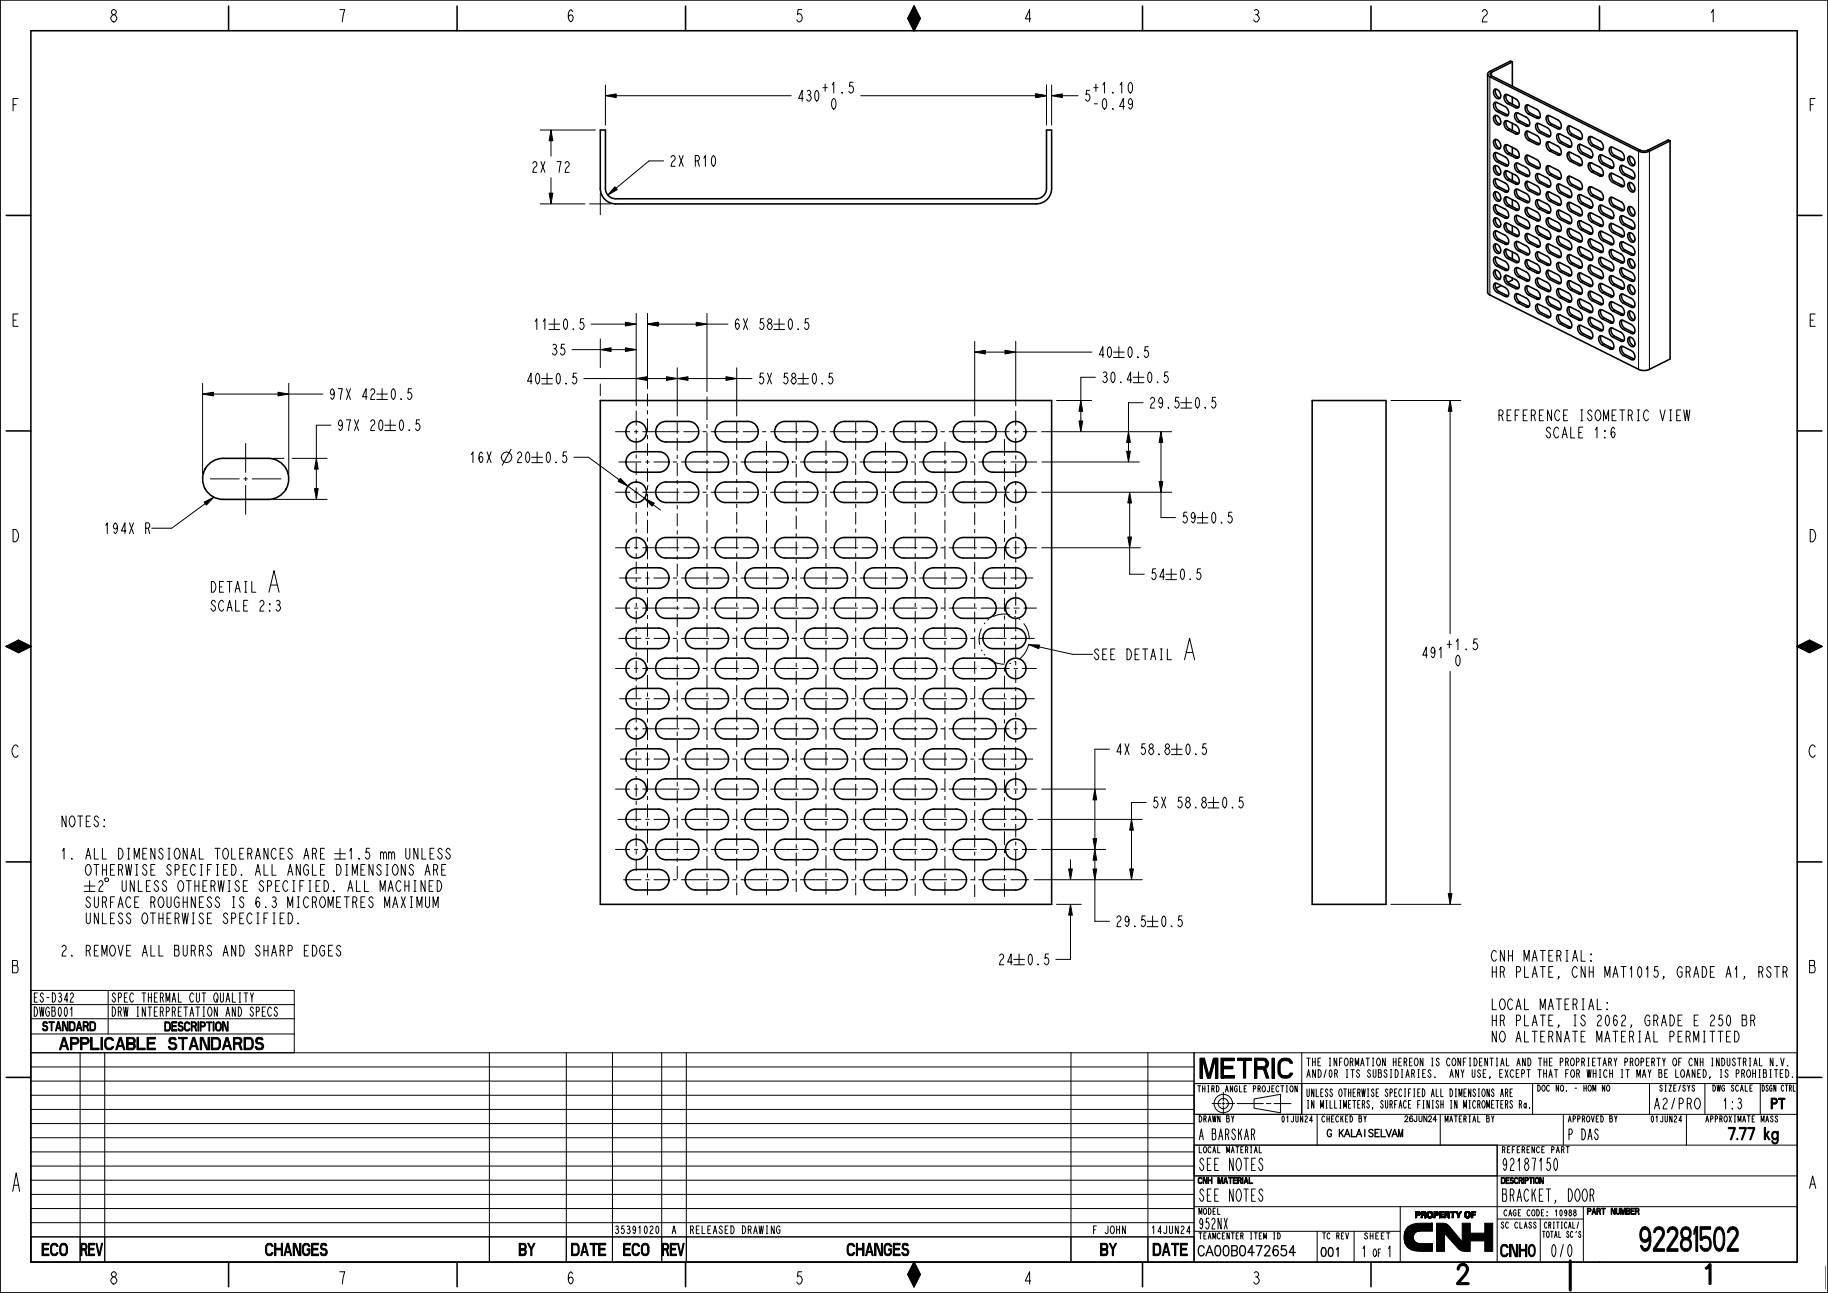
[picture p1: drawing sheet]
<svg xmlns="http://www.w3.org/2000/svg" width="594mm" height="420mm" viewBox="0 0 594 420" stroke-linecap="round" stroke-linejoin="round" font-family="sans-serif">
<defs><g id="words">
<text font-size="10.4" x="529.3" y="406.5">92281502</text>
<text font-size="9.8" x="485.9" y="418.7">NOT FOR PRODUCTION</text>
<g font-size="9.1">
<text x="86.3" y="192.4">A</text>
<text x="383.9" y="214.3">A</text>
</g>
<text font-size="8.5" x="387.3" y="350.2">METRIC</text>
<text font-size="7.8" x="3.5" y="387">A</text>
<g font-size="5.2">
<text x="35.4" y="7.1">8</text>
<text x="109.6" y="7.1">7</text>
<text x="183.9" y="7.1">6</text>
<text x="258.1" y="7.1">5</text>
<text x="332.4" y="7.1">4</text>
<text x="406.6" y="7.1">3</text>
<text x="480.9" y="7.1">2</text>
<text x="555.1" y="7.1">1</text>
<text x="3.5" y="36">F</text>
<text x="587.5" y="36">F</text>
<text x="3.5" y="106">E</text>
<text x="587.5" y="106">E</text>
<text x="3.5" y="176">D</text>
<text x="587.5" y="176">D</text>
<text x="587.5" y="246">C</text>
<text x="3.5" y="246">C</text>
<text x="3.5" y="316">B</text>
<text x="587.5" y="316">B</text>
<text x="19.3" y="341">APPLICABLE</text>
<text x="60.5" y="341">STANDARDS</text>
<text x="558.2" y="370.2">7.77 kg</text>
<text x="389.3" y="380.2">SEE NOTES</text>
<text x="487.8" y="380.2">92187150</text>
<text x="587.5" y="386">A</text>
<text x="389.3" y="390.2">SEE NOTES</text>
<text x="487.8" y="390.2">BRACKET, DOOR</text>
<text x="13.4" y="407.9">ECO REV</text>
<text x="85.6" y="407.9">CHANGES</text>
<text x="168.4" y="407.9">BY</text>
<text x="185.3" y="407.9">DATE</text>
<text x="202.4" y="407.9">ECO REV</text>
<text x="274.6" y="407.9">CHANGES</text>
<text x="357.4" y="407.9">BY</text>
<text x="374.3" y="407.9">DATE</text>
<text x="487.3" y="408.2">CNH0</text>
<text x="503.6" y="408.2">0/0</text>
<text x="35.4" y="417.1">8</text>
<text x="109.6" y="417.1">7</text>
<text x="183.9" y="417.1">6</text>
<text x="258.1" y="417.1">5</text>
<text x="332.4" y="417.1">4</text>
<text x="406.6" y="417.1">3</text>
<text x="555.2" y="417.1">1</text>
</g>
<g font-size="4.6">
<text x="258.9" y="32.8">430</text>
<text x="266.7" y="30.2">+1.5</text>
<text x="269.7" y="35.5">0</text>
<text x="352.1" y="32.8">5</text>
<text x="354.7" y="30.2">+1.10</text>
<text x="354.7" y="35.5">-0.49</text>
<text x="172.5" y="56">2X 72</text>
<text x="217.4" y="54">2X R10</text>
<text x="173.1" y="107">11± 0.5</text>
<text x="238.3" y="107">6X 58± 0.5</text>
<text x="178.9" y="115.3">35</text>
<text x="356.6" y="116.1">40± 0.5</text>
<text x="170.8" y="124.7">40± 0.5</text>
<text x="246.1" y="124.7">5X 58± 0.5</text>
<text x="357.7" y="124.3">30.4± 0.5</text>
<text x="106.7" y="129.8">97X 42± 0.5</text>
<text x="373.2" y="132.6">29.5± 0.5</text>
<text x="486.5" y="136.7">REFERENCE ISOMETRIC VIEW</text>
<text x="109.3" y="139.9">97X 20± 0.5</text>
<text x="501.6" y="142.3">SCALE 1:6</text>
<text x="152.4" y="150.3">16X</text>
<text x="167.5" y="150.3">20± 0.5</text>
<text x="33.6" y="173.3">194X R</text>
<text x="383.8" y="169.9">59± 0.5</text>
<text x="373.6" y="188.3">54± 0.5</text>
<text x="67.7" y="192.4">DETAIL</text>
<text x="67.7" y="198.5">SCALE 2:3</text>
<text x="355.1" y="214.3">SEE DETAIL</text>
<text x="461.7" y="213.7">491</text>
<text x="469.6" y="211.1">+1.5</text>
<text x="472.5" y="216.3">0</text>
<text x="362.3" y="245.1">4X 58.8± 0.5</text>
<text x="374.2" y="262.4">5X 58.8± 0.5</text>
<text x="19.5" y="268.6">NOTES:</text>
<text x="19.5" y="279.1">1. ALL DIMENSIONAL TOLERANCES ARE ± 1.5 mm UNLESS</text>
<text x="27.4" y="284.3">OTHERWISE SPECIFIED. ALL ANGLE DIM</text>
<text x="116.6" y="284.3">ENSIONS ARE</text>
<text x="27.4" y="289.6">± 2° UNLESS OTHERWISE SPECIFIED. ALL MACHINED</text>
<text x="27.4" y="294.8">SURFACE ROUGHNESS IS 6.</text>
<text x="87.8" y="294.8">3 MICROMETRES MAXIMUM</text>
<text x="27.4" y="300.1">UNLESS OTHERWISE SPECIFIED.</text>
<text x="362.3" y="301">29.5± 0.5</text>
<text x="19.5" y="310.6">2. REMOVE ALL BURRS AND SHARP EDGES</text>
<text x="324.2" y="313.4">24± 0.5</text>
<text x="484.3" y="312.2">CNH MATERIAL:</text>
<text x="484.3" y="317.5">HR PLATE, CNH MAT1015, GRADE A1, RSTR</text>
<text x="484.3" y="328">LOCAL MATERIAL:</text>
<text x="484.3" y="333.2">HR PLATE, IS 2062, GRADE E 250 BR</text>
<text x="484.3" y="338.5">NO ALTERNATE MATERIAL PERMITTED</text>
<text x="537" y="360.2">A2/PRO</text>
<text x="559.5" y="360.2">1:3</text>
<text x="575.3" y="360.2">PT</text>
<text x="389.3" y="370.2">A BARSKAR</text>
<text x="509.3" y="370.2">P DAS</text>
<text x="389.3" y="399.2">952NX</text>
<text x="442.2" y="408.2">1</text>
<text x="450.5" y="408.2">1</text>
</g>
<g font-size="3.9">
<text x="10.7" y="325.5">ES-D342</text>
<text x="37" y="325.5">SPEC THERMAL CUT QUALITY</text>
<text x="10.7" y="330.1">DWGB001</text>
<text x="13.8" y="334.9">STANDARD</text>
<text x="37" y="330.1">DRW INTERPRETATION AND SPECS</text>
<text x="53.5" y="334.9">DESCRIPTION</text>
</g>
<g font-size="3.3">
<text x="424.3" y="346.2">THE INFORMATION HEREON IS CONFIDENTIAL AND THE PROPRIETARY PROPERTY OF CNH</text>
<text x="555.6" y="346.2">INDUSTRIAL N.V.</text>
<text x="424.3" y="350">AND/0R ITS SUBSIDIARIES.</text>
<text x="472.7" y="350">ANY USE, EXCEPT THAT FOR WHICH IT MAY BE LOANED, IS</text>
<text x="563.8" y="350">PROHIBITED.</text>
<text x="424.3" y="356.2">UNLESS OTHERWISE SPECIFIED ALL DIMENSIONS ARE</text>
<text x="424.3" y="360">IN MILLIMETERS, SURFACE FINISH IN MICROMETERS Ra.</text>
<text x="199.2" y="400.7">35391020</text>
<text x="218.1" y="400.7">A</text>
<text x="223.9" y="400.7">RELEASED DRAWING</text>
<text x="354.7" y="400.7">F JOHN</text>
<text x="373.7" y="400.7">14JUN24</text>
<text x="446" y="408.2">OF</text>
</g>
<text font-size="2.9" x="459.8" y="395.6">PROPERTY OF</text>
<g font-size="2.6">
<text x="388.9" y="354.7">THIRD ANGLE PROJECTION</text>
<text x="499.3" y="354.5">DOC NO. - HOM NO</text>
<text x="538.8" y="354.5">SIZE/SYS</text>
<text x="556" y="354.5">DWG SCALE</text>
<text x="572.1" y="354.5">DSGN CTRL</text>
<text x="389.3" y="364.5">DRAWN BY</text>
<text x="415.8" y="364.5">01JUN24</text>
<text x="429.3" y="364.5">CHECKED BY</text>
<text x="469.3" y="364.5">MATERIAL BY</text>
<text x="509.3" y="364.5">APPROVED BY</text>
<text x="535.8" y="364.5">01JUN24</text>
<text x="553.6" y="364.5">APPROXIMATE MASS</text>
<text x="389.3" y="374.5">LOCAL MATERIAL</text>
<text x="487.8" y="374.5">REFERENCE PART</text>
<text x="389.3" y="384.5">CNH MATERIAL</text>
<text x="487.8" y="384.5">DESCRIPTION</text>
<text x="389.3" y="394.5">MODEL</text>
<text x="488.1" y="395">CAGE CODE: 10988</text>
<text x="515.8" y="394.5">PART NUMBER</text>
<text x="487.3" y="399">SC CLASS</text>
<text x="500.8" y="402">TOTAL SC'S</text>
<text x="501.5" y="399">CRITICAL/</text>
<text x="389.3" y="402.5">TEAMCENTER ITEM ID</text>
<text x="429.4" y="402.5">TC REV</text>
<text x="442.9" y="402.5">SHEET</text>
</g>
</g></defs>
<g fill="#000">
<path d="M297 2l2 4h-4zM295 6h4l-2 4zM196.7 31.1l3.5-.6v1.2zM336.6 30.5l3.5 .6-3.5 .6zM341.7 31.1l3.5-.6v1.2zM179.1 42.2l.6 3.5h-1.2zM178.5 62.7h1.2l-.6 3.5zM199.8 60.7l.8 .9-3.1 1.8zM195.1 113.6l3.5-.6v1.2zM203.2 113l3.5 .6-3.5 .6zM203.2 104.7l3.5 .6-3.5 .6zM210.4 105.3l3.5-.6v1.2z"/>
<path d="M226.2 104.7l3.5 .6-3.5 .6zM316.7 114.4l3.5-.6v1.2zM326.6 113.8l3.5 .6-3.5 .6zM65.8 128l3.5-.6v1.2zM90.3 127.4l3.5 .6-3.5 .6zM206.7 123l3.5-.6v1.2zM216.6 122.4l3.5 .6-3.5 .6zM220.1 123l3.5-.6v1.2zM235.9 122.4l3.5 .6-3.5 .6zM351.2 130.1l.6 3.5h-1.2zM471.2 130.1l.6 3.5h-1.2zM102.8 148.9l.6 3.5h-1.2z"/>
<path d="M201.6 155.4l2.5 2.5-3.2-1.6zM350.6 136.7h1.2l-.6 3.5zM366.7 140.2l.6 3.5h-1.2zM366.1 146.6h1.2l-.6 3.5zM367.1 159.9l.6 3.5h-1.2zM377.3 140.2l.6 3.5h-1.2zM376.7 156.4h1.2l-.6 3.5zM66.3 163.1l3.2-1.6-2.5 2.6zM102.2 158.7h1.2l-.6 3.5zM209.4 161.9l3.2 1.6-.7 .9zM366.5 174.4h1.2l-.6 3.5zM2 210l4-2 4 2z"/>
<path d="M2 210h8l-4 2zM334.3 209.4l3.5 .2-.2 1.1zM584 210l4-2 4 2zM584 210h8l-4 2zM355.8 256.3l.6 3.5h-1.2zM355.8 275.9l.6 3.5h-1.2zM355.2 272.4h1.2l-.6 3.5zM367.7 266.2l.6 3.5h-1.2zM347.3 282.3h1.2l-.6 3.5zM347.9 293.8l.6 3.5h-1.2zM355.2 282.3h1.2l-.6 3.5zM367.1 282.3h1.2l-.6 3.5z"/>
<path d="M470.6 290.3h1.2l-.6 3.5zM59.2 337.4h.5v3.6h-.5zM457.4 398.7l8.1-1.4v2.6l-8.9 .1zM457.5 398.6l1.1-.7 1.4-.4 5.5-.2zM466.8 397.3l2.5 .1 1.1 .4 4.8 5.6 2.6-.3-3.7 2.7-4.7-5.2v5.9h-2.6zM295 414h4l-2 4zM297 410l2 4h-4zM458.7 406l6.8-2v2.5h-4.5zM456.3 402h3zM456.3 401.9l3-.1zM456.3 402.1l3 .1zM456.3 401.7l3-.1v.2l-3 .1z"/>
<path d="M456.3 402.2l3 .1zM456.3 401.6l3-.1zM456.3 402.3h3l.1 .1-3.1 .1zM456.3 401.5l3.1-.1zM456.3 402.5l3.1 .1zM456.3 401.3l3.1-.1v.2l-3.1 .1zM456.3 402.6l3.1 .1zM456.3 401.2l3.2-.1zM456.3 402.7l3.2 .1-3.1 .1zM456.3 401.1l3.2-.1zM456.4 402.9h3.1zM456.4 401l3.1-.1z"/>
<path d="M456.4 403h3.2zM456.4 400.8l3.2-.1-3.2 .3zM456.4 403.1h3.2zM456.4 400.7h3.3zM456.4 403.2h3.3zM456.4 400.6l3.4-.1zM456.4 403.3h3.4zM456.4 400.5h3.4zM456.5 403.4h3.4zM456.5 400.5l3.4-.1zM456.5 403.4l3.4 .1zM456.5 400.4l3.5-.1z"/>
<path d="M456.5 403.5h3.5zM456.5 400.3l3.6-.1zM456.5 403.6h3.6zM456.5 400.2h3.7zM456.5 403.7h3.7zM456.5 400.1h3.9zM456.6 403.7l3.8 .1zM456.6 400.1l4-.1zM456.6 403.8h4zM456.6 400l4.7-.1zM456.6 403.9h4.3zM456.6 404h4.9z"/>
<path d="M456.7 404h5.2zM456.7 404h8.8l-6.8 2-1.3-.8zM474.1 405.8l3.7-2.7v3.4l-2.5-.1zM476.6 406.5h.4zM475.2 397.3h2.6v3.3h4.7v2.5h-4.7l-2.6 .3zM482.5 397.3h2.6v9.2h-2.6z"/>
</g>
<g fill="none" stroke="#000" stroke-width=".32">
<path d="M295 6h4l-2 4zM297 2l2 4h-4zM196.7 31.1l3.5-.6v1.2zM196.7 27.6v13M200.2 31.1h56.9M279.7 31.1h56.9M336.6 30.5l3.5 .6-3.5 .6zM340.1 27.6v13M341.7 31.1l3.5-.6v1.2zM341.7 27.6v13M345.2 31.1h5.2M484.2 23.2l.5 .3v1.2l-.5 .3v70.8"/>
<path d="M487.1 35.9l-.6 .3M489.7 37.2l-.6 .3M490.5 33.4l-.6 .3M493.1 34.7l-.6 .3M493.9 39.3l-.5 .3M497.4 36.8l-.6 .3M500 38.1l-.6 .3M175.6 42.2h17.9M179.1 42.2l.6 3.5h-1.2zM179.1 45.7v5M179.1 57.7v5M215.7 52.3h-4.8l-10.7 8.8"/>
<path d="M487.1 52.3l-.6 .2M489.7 53.5l-.6 .3M490.5 41.9l-.6 .3M490.5 49.7l-.6 .3M490.5 58.2l-.6 .3M493.1 43.2l-.6 .3M493.1 51l-.6 .3M493.1 59.5l-.6 .3M493.9 55.7l-.5 .3M496.5 40.6l-.6 .3M496.5 57l-.6 .3M497.4 45.3l-.6 .3"/>
<path d="M497.4 53.1l-.6 .3M500 46.6l-.6 .3M500 54.4l-.6 .3M500.8 42.8l-.6 .3M500.8 59.1l-.6 .3M503.4 44.1l-.6 .3M504.2 40.2l-.6 .3M504.2 48.7l-.6 .3M504.2 56.5l-.6 .3M506.8 41.5l-.6 .3M506.8 50l-.6 .3M506.8 57.8l-.6 .3"/>
<path d="M507.6 46.2l-.6 .3M510.2 47.5l-.6 .3M511 43.6l-.6 .3M511 52.1l-.6 .3M511 60l-.6 .2M513.6 44.9l-.6 .3M513.6 53.4l-.6 .3M514.4 49.6l-.5 .3M517 50.9l-.5 .3M517.9 47l-.6 .3M517.9 55.6l-.6 .3M520.5 48.3l-.6 .3"/>
<path d="M520.5 56.9l-.6 .3M521.3 53l-.6 .3M523.9 54.3l-.6 .3M524.7 50.5l-.6 .3M524.7 59l-.6 .3M527.3 51.8l-.6 .3M528.1 56.4l-.6 .3M530.7 57.7l-.6 .3M533.1 48.8l-.6 .3v70.9M535.4 48.8l.6 .3v70.9M175.6 66.2h14.5M178.5 62.7h1.2l-.6 3.5z"/>
<path d="M191.6 66.2h6.9M195.1 62.8v6.9M199.8 60.7l.8 .9-3.1 1.8zM487.1 60.7l-.6 .3M487.1 69.2l-.6 .3M487.1 77.7l-.6 .3M489.7 62l-.6 .3M489.7 70.5l-.6 .3M489.7 79l-.6 .3M490.5 66.7l-.6 .3M490.5 75.2l-.6 .3M493.1 68l-.6 .3"/>
<path d="M493.1 76.5l-.6 .3M493.9 64.2l-.5 .3M493.9 72.6l-.5 .3M496.5 65.5l-.6 .2M496.5 73.9l-.6 .3M497.4 61.6l-.6 .3M497.4 70.1l-.6 .3M497.4 78.6l-.6 .3M500 62.9l-.6 .3M500 71.4l-.6 .3M500 79.9l-.6 .3M500.8 67.6l-.6 .3"/>
<path d="M500.8 76.1l-.6 .3M503.4 60.4l-.6 .3M503.4 68.9l-.6 .3M503.4 77.4l-.6 .3M504.2 65l-.6 .3M504.2 73.5l-.6 .3M506.8 66.3l-.6 .3M506.8 74.8l-.6 .3M507.6 62.5l-.6 .3M507.6 71l-.6 .3M507.6 79.5l-.6 .3M510.2 63.8l-.6 .3"/>
<path d="M510.2 72.3l-.6 .3M511 68.4l-.6 .3M511 76.9l-.6 .3M513.6 61.3l-.6 .2M513.6 69.7l-.6 .3M513.6 78.2l-.6 .3M514.4 65.9l-.5 .3M514.4 74.4l-.5 .3M517 67.2l-.5 .3M517 75.7l-.5 .3M517.9 63.4l-.6 .3M517.9 71.9l-.6 .3"/>
<path d="M520.5 64.7l-.6 .3M520.5 73.2l-.6 .3M521.3 69.3l-.6 .3M521.3 77.8l-.6 .3M523.9 70.6l-.6 .3M523.9 79.1l-.6 .3M524.7 66.8l-.6 .3M524.7 75.3l-.6 .3M527.3 60.3l-.6 .3M527.3 68.1l-.6 .3M527.3 76.6l-.6 .3M528.1 72.8l-.6 .3"/>
<path d="M530.7 74.1l-.6 .2M487.1 86.2l-.6 .3M487.1 94.7l-.6 .3M489.7 87.5l-.6 .3M489.7 96l-.6 .3M490.5 83.7l-.6 .2M490.5 92.1l-.6 .3M493.1 84.9l-.6 .3M493.1 93.4l-.6 .3M493.9 81.1l-.5 .3M493.9 89.6l-.5 .3M493.9 98.1l-.5 .3"/>
<path d="M496.5 82.4l-.6 .3M496.5 90.9l-.6 .3M496.5 99.4l-.6 .3M497.4 87.1l-.6 .3M497.4 95.6l-.6 .2M500 88.4l-.6 .3M500 96.9l-.6 .2M500.8 84.5l-.6 .3M500.8 93l-.6 .3M503.4 85.8l-.6 .3M503.4 94.3l-.6 .3M504.2 82l-.6 .3"/>
<path d="M504.2 90.5l-.6 .3M504.2 99l-.6 .3M506.8 83.3l-.6 .3M506.8 91.8l-.6 .3M507.6 88l-.6 .3M507.6 96.5l-.6 .2M510.2 80.8l-.6 .3M510.2 89.3l-.6 .3M510.2 97.7l-.6 .3M511 85.4l-.6 .3M511 93.9l-.6 .3M513.6 86.7l-.6 .3"/>
<path d="M513.6 95.2l-.6 .3M514.4 82.9l-.5 .3M514.4 91.4l-.5 .3M514.4 99.9l-.5 .3M517 84.2l-.5 .3M517 92.7l-.5 .3M517.9 80.3l-.6 .3M517.9 88.8l-.6 .3M517.9 97.3l-.6 .3M520.5 81.6l-.6 .3M520.5 90.1l-.6 .3M520.5 98.6l-.6 .3"/>
<path d="M521.3 86.3l-.6 .3M521.3 94.8l-.6 .3M523.9 87.6l-.6 .3M523.9 96.1l-.6 .3M524.7 83.8l-.6 .3M524.7 92.3l-.6 .2M527.3 85.1l-.6 .3M527.3 93.5l-.6 .3M528.1 81.2l-.6 .3M528.1 89.7l-.6 .3M528.1 98.2l-.6 .3M530.7 82.5l-.6 .3"/>
<path d="M530.7 91l-.6 .3M530.7 99.5l-.6 .3M185.9 113.6h9.2M192.1 105.3h11.1M195.1 113.6l3.5-.6v1.2zM195.1 110.1v9.3M198.6 113.6h4.6M203.2 113l3.5 .6-3.5 .6zM203.2 104.7l3.5 .6-3.5 .6zM206.7 101.8v30M210.4 105.3l3.5-.6v1.2zM210.4 101.8v24.5"/>
<path d="M213.9 105.3h12.3M220.1 119.5v15.6M226.2 104.7l3.5 .6-3.5 .6zM229.7 101.8v25.4M229.7 105.3h6.9M239.4 119.5v15.6M316.7 114.4l3.5-.6v1.2zM316.7 110.9v24.2M320.2 114.4h6.4M326.6 113.8l3.5 .6-3.5 .6zM330.1 110.9v20.9M330.1 114.4h24.7"/>
<path d="M500.8 101.5l-.6 .3M503.4 102.8l-.6 .3M506.8 100.3l-.6 .3M507.6 104.9l-.6 .3M510.2 106.2l-.6 .3M511 102.4l-.6 .3M513.6 103.7l-.6 .3M514.4 108.4l-.5 .3M517 101.2l-.5 .3M517 109.7l-.5 .2M517.9 105.8l-.6 .3M520.5 107.1l-.6 .3"/>
<path d="M521.3 103.3l-.6 .3M521.3 111.8l-.6 .3M523.9 104.6l-.6 .3M523.9 113.1l-.6 .3M524.7 100.7l-.6 .3M524.7 109.2l-.6 .3M527.3 102l-.6 .3M527.3 110.5l-.6 .3M528.1 106.7l-.6 .3M528.1 115.2l-.6 .3M530.7 108l-.6 .3M530.7 116.5l-.6 .3"/>
<path d="M65.8 128l3.5-.6v1.2zM65.8 124.5v29.5M69.3 128h21M90.3 127.4l3.5 .6-3.5 .6zM93.8 124.5v29.5M93.8 128h11.1M107.6 138.1h-4.8v10.8M189.7 123h17M195.1 124.7v3.8M206.7 133.4v4.8M206.7 139.6v1.3M206.7 123l3.5-.6v1.2z"/>
<path d="M210.2 123h6.4M210.4 127.9v4M210.4 133.3v1.3M210.4 135.9v4.1M216.6 122.4l3.5 .6-3.5 .6zM220.1 123l3.5-.6v1.2zM220.1 136.7v4.2M223.6 123h12.3M229.7 128.8v7.7M229.7 137.8v1.3M235.9 122.4l3.5 .6-3.5 .6zM239.4 123h5"/>
<path d="M239.4 136.7v4.2M258.7 136.7v4.2M278.1 136.7v4.2M297.4 136.7v4.2M316.7 136.7v4.2M330.1 133.4v4.8M330.1 139.6v1.3M343.3 130.1h11.4M350.6 136.7h1.2l-.6 3.5zM351.2 130.1l.6 3.5h-1.2zM351.2 133.6v3.1M356 122.6h-4.8v7.5"/>
<path d="M371.5 130.8h-4.8v9.4M452 130.1h22.7M471.2 130.1l.6 3.5h-1.2zM471.2 133.6v72.2M68.2 155.6h9.6M79.2 155.6h1.3M79.8 143.9v9.7M79.8 154.9v1.3M79.8 157.6v9.6M81.8 155.6h9.7M88.8 148.9h3.4M94.9 148.9h11.4"/>
<path d="M102.2 158.7h1.2l-.6 3.5zM102.8 148.9l.6 3.5h-1.2zM102.8 152.4v6.3M166.1 145.9l-2.9 5.3M186.5 148.5h4.7l10 7.4M199.9 159.9h4.8M199.9 140.2h4.8M201 150.1h7.4M201.6 155.4l2.5 2.5-3.2-1.6zM204.1 157.9l5.3 4M206.1 159.9h1.3M206.1 140.2h1.3"/>
<path d="M206.7 142.2v4.1M206.7 147.6v1.3M206.7 150.3v4M206.7 155.6v1.4M206.7 158.3v4M208.7 159.9h12M208.7 140.2h12M209.7 150.1h1.4M210.4 157.8h.1M210.4 141.3v1.4M210.4 144v4.1M210.4 149.4v1.3"/>
<path d="M210.4 152.1v4.4M210.4 157.8v1.3M212.4 150.1h4.9M218.7 150.1h1.3M220.1 142.2v4.2M220.1 147.7v1.4M220.1 150.4v4.2M220.1 155.9v1.4M220.1 158.6v4.2M221.3 150.1h9.1M222.1 159.9h4.9M222.1 140.2h4.9"/>
<path d="M228.3 159.9h1.4M228.3 140.2h1.4M229.7 157.8h.1M229.7 140.5v7.6M229.7 149.4v1.3M229.7 152.1v4.4M229.7 157.8v1.3M231 159.9h9.1M231 140.2h9.1M231.7 150.1h5M238 150.1h1.3M239.4 142.2v4.1"/>
<path d="M239.4 147.6v1.3M239.4 150.3v4M239.4 155.6v1.4M239.4 158.3v4M240.7 150.1h9M241.4 159.9h4.9M241.4 140.2h4.9M247.7 159.9h1.3M247.7 140.2h1.3M249.1 143.3v4.8M249.1 149.4v1.3M249.1 152.1v4.4"/>
<path d="M249.1 157.8v1.3M250.3 159.9h9.1M250.3 140.2h9.1M251.1 150.1h4.9M257.3 150.1h.1M257.3 150.1h1.4M258.7 142.2v4.5M258.7 148v1.3M258.7 150.7v4.4M258.7 156.4v1.3M258.7 159.1v4.4M260 150.1h9.1"/>
<path d="M260.7 159.9h5M260.7 140.2h5M267 159.9h1.3M267 140.2h1.3M268.4 143.1v5M268.4 149.4v1.3M268.4 152.1v4.4M268.4 157.8v1.3M269.7 159.9h9M269.7 140.2h9M270.4 150.1h4.9M276.7 150.1h1.3"/>
<path d="M278.1 142.2v4.1M278.1 147.6v1.3M278.1 150.3v4M278.1 155.6v1.4M278.1 158.3v4M279.3 150.1h9.1M280.1 159.9h4.9M280.1 140.2h4.9M286.3 159.9h1.4M286.3 140.2h1.4M287.7 143.7v4.4M287.7 149.4v1.3"/>
<path d="M287.7 152.1v4.4M287.7 157.8v1.4M289 159.9h9.1M289 140.2h9.1M289.7 150.1h5M296 150.1h1.3M297.4 142.2v4.1M297.4 147.6v1.3M297.4 150.3v4M297.4 155.6v1.4M297.4 158.3v4.1M298.7 150.1h9"/>
<path d="M299.4 159.9h4.9M299.4 140.2h4.9M305.7 159.9h1.3M305.7 140.2h1.3M307.1 157.8h.1M307.1 143.5v4.6M307.1 149.4v1.3M307.1 152.1v4.4M307.1 157.8v1.3M308.3 159.9h9.1M308.3 140.2h9.1M309.1 150.1h4.9"/>
<path d="M315.3 150.1h1.4M316.7 142.2v4.1M316.7 147.6v1.4M316.7 150.3v4.1M316.7 155.7v1.3M316.7 158.4v4M318 150.1h9.1M318.7 159.9h9.4M318.7 140.2h9.4M326.4 142.6v5.5M326.4 149.4v1.3M326.4 152.1v4.4"/>
<path d="M326.4 157.8v1.4M328.4 150.1h8.6M329.4 159.9h7.5M329.4 140.2h1.6M330.1 142.2v4.4M330.1 147.9v1.4M330.1 150.6v4.4M330.1 156.3v1.3M330.1 159v4.3M332.4 140.2h4.5M338.5 159.9h42.3M338.5 140.2h42.3"/>
<path d="M338.6 150.1h31.6M366.1 146.6h1.2l-.6 3.5zM366.7 140.2l.6 3.5h-1.2zM366.7 143.7v2.9M367.1 159.9l.6 3.5h-1.2zM376.7 156.4h1.2l-.6 3.5zM377.3 140.2l.6 3.5h-1.2zM377.3 159.9v8.2h4.7M377.3 143.7v12.7M66.3 163.1l3.2-1.6-2.5 2.6zM66.7 163.6l-10.9 8h-6.5M88.8 162.2h17.5"/>
<path d="M199.9 177.9h4.8M206.1 177.9h1.3M206.7 163.7v1.3M206.7 166.3v4.1M206.7 171.7v1.4M206.7 174.4v4M206.7 179.8v1.3M208.7 177.9h12M209.4 161.9l3.2 1.6-.7 .9zM210.4 160.5v4.4M210.4 166.2v1.3M210.4 168.9v4.4"/>
<path d="M210.4 174.6v1.3M210.4 177.3v4.4M212.3 163.9l2.4 1.8M220.1 164.1v1.3M220.1 166.8v4.2M220.1 172.3v1.3M220.1 175v4.1M222.1 177.9h4.9M228.3 177.9h1.4M229.7 160.5v4.4M229.7 166.2v1.3M229.7 168.9v4.4"/>
<path d="M229.7 174.6v1.3M229.7 177.3v4.4M231 177.9h9.1M239.4 163.7v1.3M239.4 166.3v4.1M239.4 171.7v1.3M239.4 174.4v4M239.4 179.7v1.4M241.4 177.9h4.9M247.7 177.9h1.3M249.1 160.5v4.4M249.1 166.2v1.3"/>
<path d="M249.1 168.9v4.4M249.1 174.6v1.3M249.1 177.3v4.4M250.3 177.9h9.1M258.7 164.8v1.4M258.7 167.5v4.4M258.7 173.2v1.4M258.7 175.9v4.4M260.7 177.9h5M267 177.9h1.3M268.4 160.5v4.3M268.4 166.2v1.3"/>
<path d="M268.4 168.8v4.4M268.4 174.5v1.4M268.4 177.2v4.4M269.7 177.9h9M278.1 163.7v1.3M278.1 166.3v4.1M278.1 171.7v1.3M278.1 174.4v4M278.1 179.7v1.4M280.1 177.9h4.9M286.3 177.9h1.4M287.7 160.5v4.4"/>
<path d="M287.7 166.2v1.4M287.7 168.9v4.4M287.7 174.7v1.3M287.7 177.3v4.4M289 177.9h9.1M297.4 163.7v1.3M297.4 166.4v4M297.4 171.7v1.4M297.4 174.4v4M297.4 179.8v1.3M299.4 177.9h4.9M305.7 177.9h1.3"/>
<path d="M307.1 160.5v4.4M307.1 166.2v1.3M307.1 168.9v4.4M307.1 174.6v1.3M307.1 177.3v4.4M308.3 177.9h9.1M316.7 163.8v1.3M316.7 166.4v4.1M316.7 171.8v1.3M316.7 174.5v4M316.7 179.9v1.3M318.7 177.9h9.4"/>
<path d="M326.4 160.5v4.4M326.4 166.3v1.3M326.4 168.9v4.4M326.4 174.7v1.3M326.4 177.3v4.5M329.4 177.9h1.9M330.1 164.7v1.3M330.1 167.3v4.4M330.1 173v1.3M330.1 175.7v4.3M332.6 177.9h4.3M338.5 177.9h32.1"/>
<path d="M366.5 174.4h1.2l-.6 3.5zM367.1 177.9v8.6h4.8M367.1 163.4v11M199.9 197.5h4.8M201.2 187.8h7.2M206.1 197.5h1.3M206.7 182.4v4.1M206.7 187.8v1.3M206.7 190.5v4M206.7 195.8v1.4M206.7 198.5v4M208.7 197.5h12"/>
<path d="M209.7 187.8h1.4M210.4 183v1.3M210.4 185.7v4.4M210.4 191.4v1.3M210.4 194.1v4.3M210.4 199.8v1.3M212.4 187.8h4.9M218.7 187.8h1.3M220.1 180.5v1.3M220.1 183.1v4.2M220.1 188.6v1.4M220.1 191.3v4.2"/>
<path d="M220.1 196.8v1.4M220.1 199.5v4.2M221.3 187.8h9.1M222.1 197.5h4.9M228.3 197.5h1.4M229.7 183v1.3M229.7 185.7v4.4M229.7 191.4v1.3M229.7 194.1v4.3M229.7 199.8v1.3M231 197.5h9.1M231.7 187.8h5"/>
<path d="M238 187.8h1.3M239.4 182.4v4M239.4 187.8v1.3M239.4 190.4v4M239.4 195.8v1.3M239.4 198.4v4.1M240.7 187.8h9M241.4 197.5h4.9M247.7 197.5h1.3M249.1 183v1.3M249.1 185.7v4.4M249.1 191.4v1.3"/>
<path d="M249.1 194.1v4.3M249.1 199.8v1.3M250.3 197.5h9.1M251.1 187.8h4.9M257.3 187.8h.1M257.3 187.8h1.4M258.7 181.7v1.3M258.7 184.3v4.5M258.7 190.1v1.3M258.7 192.8v4.4M258.7 198.5v1.3M260 187.8h9.1"/>
<path d="M260.7 197.5h5M267 197.5h1.3M268.4 182.9v1.4M268.4 185.6v4.4M268.4 191.3v1.3M268.4 194v4.4M268.4 199.7v1.3M269.7 197.5h9M270.4 187.8h4.9M276.7 187.8h1.3M278.1 182.4v4M278.1 187.8v1.3"/>
<path d="M278.1 190.4v4M278.1 195.8v1.3M278.1 198.4v4.1M279.3 187.8h9.1M280.1 197.5h4.9M286.3 197.5h1.4M287.7 183.1v1.3M287.7 185.7v4.5M287.7 191.5v1.3M287.7 194.2v4.4M287.7 199.9v1.3M289 197.5h9.1"/>
<path d="M289.7 187.8h5M296 187.8h1.3M297.4 182.4v4.1M297.4 187.8v1.3M297.4 190.5v4M297.4 195.8v1.4M297.4 198.5v4M298.7 187.8h9M299.4 197.5h4.9M305.7 197.5h1.3M307.1 183v1.3M307.1 185.7v4.4"/>
<path d="M307.1 191.4v1.3M307.1 194.1v4.3M307.1 199.8v1.3M308.3 197.5h9.1M309.1 187.8h4.9M315.3 187.8h1.4M316.7 182.5v4.1M316.7 187.9v1.4M316.7 190.6v4.1M316.7 196v1.3M316.7 198.7v4M318 187.8h9.1"/>
<path d="M318.7 197.5h9.4M326.4 183.1v1.3M326.4 185.8v4.4M326.4 191.5v1.4M326.4 194.2v4.4M326.4 200v1.3M328.4 187.8h7.3M329.4 197.5h1.9M330.1 181.4v1.3M330.1 184v4.4M330.1 189.7v1.4M330.1 192.4v4.4"/>
<path d="M330.1 198.1v1.3M332.6 197.5h4.3M2 210l4-2 4 2zM2 210h8l-4 2zM199.9 217.1h4.8M201 207.4h7.4M206.1 217.1h1.3M206.7 203.9v1.3M206.7 206.5v4.1M206.7 211.9v1.3M206.7 214.6v4M206.7 219.9v1.4"/>
<path d="M208.7 217.1h12M209.7 207.4h1.4M210.4 202.4v4.4M210.4 208.2v1.3M210.4 210.8v4.4M210.4 216.6v1.3M210.4 219.2v4.4M212.4 207.4h4.9M218.7 207.4h1.3M220.1 205v1.3M220.1 207.7v4.2M220.1 213.2v1.3"/>
<path d="M220.1 215.9v4.1M221.3 207.4h9.1M222.1 217.1h4.9M228.3 217.1h1.4M229.7 202.4v4.4M229.7 208.2v1.3M229.7 210.8v4.4M229.7 216.6v1.3M229.7 219.2v4.4M231 217.1h9.1M231.7 207.4h5M238 207.4h1.3"/>
<path d="M239.4 203.8v1.3M239.4 206.5v4M239.4 211.8v1.4M239.4 214.5v4M239.4 219.9v1.3M240.7 207.4h9M241.4 217.1h4.9M247.7 217.1h1.3M249.1 202.4v4.4M249.1 208.2v1.3M249.1 210.8v4.4M249.1 216.6v1.3"/>
<path d="M249.1 219.2v4.4M250.3 217.1h9.1M251.1 207.4h4.9M257.3 207.4h.1M257.3 207.4h1.4M258.7 201.2v4.4M258.7 206.9v1.4M258.7 209.6v4.4M258.7 215.3v1.4M258.7 218v4.4M260 207.4h9.1M260.7 217.1h5"/>
<path d="M267 217.1h1.3M268.4 202.4v4.3M268.4 208.1v1.3M268.4 210.7v4.4M268.4 216.5v1.3M268.4 219.1v4.4M269.7 217.1h9M270.4 207.4h4.9M276.7 207.4h1.3M278.1 203.8v1.3M278.1 206.5v4M278.1 211.8v1.4"/>
<path d="M278.1 214.5v4M278.1 219.9v1.3M279.3 207.4h9.1M280.1 217.1h4.9M286.3 217.1h1.4M287.7 202.6v4.4M287.7 208.3v1.3M287.7 211v4.4M287.7 216.7v1.4M287.7 219.4v4.4M289 217.1h9.1M289.7 207.4h5"/>
<path d="M296 207.4h1.3M297.4 203.9v1.3M297.4 206.5v4.1M297.4 211.9v1.4M297.4 214.6v4M297.4 220v1.3M298.7 207.4h9M299.4 217.1h4.9M305.7 217.1h1.3M307.1 202.4v4.4M307.1 208.2v1.3M307.1 210.8v4.4"/>
<path d="M307.1 216.6v1.3M307.1 219.2v4.4M308.3 217.1h9.1M309.1 207.4h4.9M315.3 207.4h1.4M316.7 204.1v1.3M316.7 206.7v4.1M316.7 212.1v1.4M316.7 214.8v4M318 207.4h9.1M318.7 217.1h9.4M326.4 202.6v4.5"/>
<path d="M326.4 208.4v1.3M326.4 211.1v4.4M326.4 216.8v1.3M326.4 219.5v4.4M328.4 207.4h7.8M329.4 217.1h1.3M330.1 200.8v4.3M330.1 206.5v1.3M330.1 209.1v4.4M330.1 214.8v1.4M330.1 217.5v4.3M332.1 217.1h4.8"/>
<path d="M334.3 209.4l3.5 .2-.2 1.1zM337.7 210.1l10.9 2.5h6.5M471.2 218.1v72.2M584 210l4-2 4 2zM584 210h8l-4 2zM199.9 236.7h4.8M201.2 227h7.2M206.1 236.7h1.3M206.7 222.6v4.1M206.7 228v1.3M206.7 230.7v4M206.7 236v1.4"/>
<path d="M206.7 238.7v4M208.7 236.7h12M209.7 227h1.4M210.4 225v1.3M210.4 227.6v4.4M210.4 233.4v1.3M210.4 236v4.4M212.4 227h4.9M218.7 227h1.3M220.1 221.4v1.3M220.1 224v4.2M220.1 229.5v1.4"/>
<path d="M220.1 232.2v4.2M220.1 237.7v1.4M221.3 227h9.1M222.1 236.7h4.9M228.3 236.7h1.4M229.7 225v1.3M229.7 227.6v4.4M229.7 233.4v1.3M229.7 236v4.4M231 236.7h9.1M231.7 227h5M238 227h1.3"/>
<path d="M239.4 222.5v4.1M239.4 227.9v1.3M239.4 230.6v4M239.4 235.9v1.4M239.4 238.6v4M240.7 227h9M241.4 236.7h4.9M247.7 236.7h1.3M249.1 225v1.3M249.1 227.6v4.4M249.1 233.4v1.3M249.1 236v4.4"/>
<path d="M250.3 236.7h9.1M251.1 227h4.9M257.3 227h.1M257.3 227h1.4M258.7 223.8v1.3M258.7 226.4v4.5M258.7 232.2v1.3M258.7 234.9v4.4M260 227h9.1M260.7 236.7h5M267 236.7h1.3M268.4 224.8v1.4"/>
<path d="M268.4 227.5v4.4M268.4 233.2v1.4M268.4 235.9v4.4M269.7 236.7h9M270.4 227h4.9M276.7 227h1.3M278.1 222.5v4.1M278.1 227.9v1.3M278.1 230.6v4M278.1 235.9v1.4M278.1 238.6v4M279.3 227h9.1"/>
<path d="M280.1 236.7h4.9M286.3 236.7h1.4M287.7 225.1v1.4M287.7 227.8v4.4M287.7 233.6v1.3M287.7 236.2v4.4M289 236.7h9.1M289.7 227h5M296 227h1.3M297.4 222.6v4.1M297.4 228v1.3M297.4 230.7v4"/>
<path d="M297.4 236v1.4M297.4 238.7v4M298.7 227h9M299.4 236.7h4.9M305.7 236.7h1.3M307.1 225v1.3M307.1 227.6v4.4M307.1 233.4v1.3M307.1 236v4.4M308.3 236.7h9.1M309.1 227h4.9M315.3 227h1.4"/>
<path d="M316.7 220.2v1.3M316.7 222.8v4.1M316.7 228.2v1.4M316.7 230.9v4.1M316.7 236.3v1.3M316.7 239v4M318 227h9.1M318.7 236.7h9.4M326.4 225.2v1.4M326.4 227.9v4.4M326.4 233.7v1.3M326.4 236.3v4.5"/>
<path d="M328.4 227h7.8M329.4 236.7h1.3M330.1 223.2v1.3M330.1 225.8v4.4M330.1 231.5v1.4M330.1 234.2v4.4M330.1 239.9v1.3M332.1 236.7h4.8M199.9 256.3h4.8M201.5 246.6h6.9M206.1 256.3h1.3M206.7 244.1v1.3"/>
<path d="M206.7 246.7v4.1M206.7 252.1v1.3M206.7 254.8v4M208.7 256.3h12M209.7 246.6h1.4M210.4 241.8v1.3M210.4 244.4v4.4M210.4 250.2v1.3M210.4 252.8v4.4M210.4 258.6v1.3M212.4 246.6h4.9M218.7 246.6h1.3"/>
<path d="M220.1 240.4v4.2M220.1 245.9v1.3M220.1 248.6v4.1M220.1 254.1v1.3M220.1 256.7v4.2M221.3 246.6h9.1M222.1 256.3h4.9M228.3 256.3h1.4M229.7 241.8v1.3M229.7 244.4v4.4M229.7 250.2v1.3M229.7 252.8v4.4"/>
<path d="M229.7 258.6v1.3M231 256.3h9.1M231.7 246.6h5M238 246.6h1.3M239.4 244v1.3M239.4 246.6v4.1M239.4 252v1.3M239.4 254.7v4M240.7 246.6h9M241.4 256.3h4.9M247.7 256.3h1.3M249.1 241.8v1.3"/>
<path d="M249.1 244.4v4.4M249.1 250.2v1.3M249.1 252.8v4.4M249.1 258.6v1.3M250.3 256.3h9.1M251.1 246.6h4.9M257.3 246.6h.1M257.3 246.6h1.4M258.7 240.6v1.3M258.7 243.3v4.4M258.7 249v1.4M258.7 251.7v4.4"/>
<path d="M258.7 257.4v1.4M260 246.6h9.1M260.7 256.3h5M267 256.3h1.3M268.4 241.6v1.3M268.4 244.3v4.3M268.4 250v1.3M268.4 252.6v4.4M268.4 258.4v1.3M269.7 256.3h9M270.4 246.6h4.9M276.7 246.6h1.3"/>
<path d="M278.1 244v1.3M278.1 246.6v4.1M278.1 252v1.3M278.1 254.7v4M279.3 246.6h9.1M280.1 256.3h4.9M286.3 256.3h1.4M287.7 242v1.3M287.7 244.6v4.5M287.7 250.4v1.3M287.7 253.1v4.4M287.7 258.8v1.3"/>
<path d="M289 256.3h9.1M289.7 246.6h5M296 246.6h1.3M297.4 244.1v1.3M297.4 246.7v4.1M297.4 252.1v1.3M297.4 254.8v4M298.7 246.6h9M299.4 256.3h4.9M305.7 256.3h1.3M307.1 241.8v1.3M307.1 244.4v4.4"/>
<path d="M307.1 250.2v1.3M307.1 252.8v4.4M307.1 258.6v1.3M308.3 256.3h9.1M309.1 246.6h4.9M315.3 246.6h1.4M316.7 244.4v1.3M316.7 247v4.1M316.7 252.4v1.4M316.7 255.1v4.1M318 246.6h9.1M318.7 256.3h9.4"/>
<path d="M326.4 242.1v1.3M326.4 244.8v4.4M326.4 250.5v1.4M326.4 253.2v4.4M326.4 258.9v1.4M328.4 246.6h7.3M329.4 256.3h1.3M330.1 242.6v4.3M330.1 248.3v1.3M330.1 250.9v4.4M330.1 256.6v1.4M330.1 259.3v4.3"/>
<path d="M332.1 256.3h4.8M338.5 256.3h20.8M355.8 256.3l.6 3.5h-1.2zM355.8 259.8v12.6M360.6 243.4h-4.8v12.9M199.9 275.9h4.8M200.7 266.2h7.7M206.1 275.9h1.3M206.7 260.1v1.4M206.7 262.8v4M206.7 268.2v1.3M206.7 270.8v4.1"/>
<path d="M206.7 276.2v1.3M206.7 278.9v4M208.7 275.9h12M209.7 266.2h1.4M210.4 261.2v4.4M210.4 267v1.3M210.4 269.6v4.4M210.4 275.4v1.3M210.4 278v4.4M212.4 266.2h4.9M218.7 266.2h1.3M220.1 262.3v1.3"/>
<path d="M220.1 264.9v4.2M220.1 270.4v1.4M220.1 273.1v4.2M220.1 278.6v1.4M221.3 266.2h9.1M222.1 275.9h4.9M228.3 275.9h1.4M229.7 261.2v4.4M229.7 267v1.3M229.7 269.6v4.4M229.7 275.4v1.3M229.7 278v4.4"/>
<path d="M231 275.9h9.1M231.7 266.2h5M238 266.2h1.3M239.4 260v1.4M239.4 262.7v4M239.4 268.1v1.3M239.4 270.7v4M239.4 276.1v1.3M239.4 278.7v4.1M240.7 266.2h9M241.4 275.9h4.9M247.7 275.9h1.3"/>
<path d="M249.1 261.2v4.4M249.1 267v1.3M249.1 269.6v4.4M249.1 275.3v1.4M249.1 278v4.4M250.3 275.9h9.1M251.1 266.2h4.9M257.3 266.2h.1M257.3 266.2h1.4M258.7 260.1v4.4M258.7 265.9v1.3M258.7 268.5v4.5"/>
<path d="M258.7 274.3v1.3M258.7 277v4.4M260 266.2h9.1M260.7 275.9h5M267 275.9h1.3M268.4 261v4.4M268.4 266.7v1.4M268.4 269.4v4.4M268.4 275.1v1.4M268.4 277.8v4.4M269.7 275.9h9M270.4 266.2h4.9"/>
<path d="M276.7 266.2h1.3M278.1 260v1.4M278.1 262.7v4M278.1 268.1v1.3M278.1 270.7v4M278.1 276.1v1.3M278.1 278.7v4.1M279.3 266.2h9.1M280.1 275.9h4.9M286.3 275.9h1.4M287.7 261.5v4.4M287.7 267.2v1.4"/>
<path d="M287.7 269.9v4.4M287.7 275.6v1.4M287.7 278.3v4.4M289 275.9h9.1M289.7 266.2h5M296 266.2h1.3M297.4 260.2v1.3M297.4 262.8v4.1M297.4 268.2v1.3M297.4 270.9v4M297.4 276.2v1.4M297.4 278.9v4"/>
<path d="M298.7 266.2h9M299.4 275.9h4.9M305.7 275.9h1.3M307.1 261.2v4.4M307.1 267v1.3M307.1 269.6v4.4M307.1 275.4v1.3M307.1 278v4.4M308.3 275.9h9.1M309.1 266.2h4.9M315.3 266.2h1.4M316.7 260.5v1.3"/>
<path d="M316.7 263.2v4M316.7 268.5v1.4M316.7 271.2v4.1M316.7 276.6v1.3M316.7 279.3v4M318 266.2h9.1M318.7 275.9h9.4M326.4 261.6v4.4M326.4 267.4v1.3M326.4 270v4.5M326.4 275.8v1.3M326.4 278.5v4.4"/>
<path d="M328.4 266.2h7.3M329.4 275.9h1.3M330.1 265v1.3M330.1 267.6v4.4M330.1 273.3v1.4M330.1 276v6.8M332.1 275.9h4.8M337.3 266.2h33.9M338.5 275.9h20.8M347.9 279.3v3M355.2 272.4h1.2l-.6 3.5zM355.8 275.9l.6 3.5h-1.2z"/>
<path d="M355.8 279.4v2.9M367.7 266.2l.6 3.5h-1.2zM367.7 269.7v12.6M372.5 260.7h-4.8v5.5M202.5 285.8h5.9M209.7 285.8h1.4M210.4 283.7v1.4M210.4 286.4v4.4M212.4 285.8h4.9M218.7 285.8h1.3M220.1 281.3v4.2M221.3 285.8h9.1"/>
<path d="M229.7 283.7v1.4M229.7 286.4v4.4M231.7 285.8h5M238 285.8h1.3M239.4 284.1v1.3M239.4 286.8v4M240.7 285.8h9M249.1 283.7v1.4M249.1 286.4v4.4M251.1 285.8h4.9M257.3 285.8h.1M257.3 285.8h1.4"/>
<path d="M258.7 282.7v1.3M258.7 285.4v4.4M260 285.8h9.1M268.4 283.5v1.3M268.4 286.2v4.4M270.4 285.8h4.9M276.7 285.8h1.3M278.1 284.1v1.3M278.1 286.8v4M279.3 285.8h9.1M287.7 284.1v1.3M287.7 286.7v4.4"/>
<path d="M289.7 285.8h5M296 285.8h1.3M297.4 284.3v1.3M297.4 286.9v4.1M298.7 285.8h9M307.1 283.7v1.4M307.1 286.4v4.4M309.1 285.8h4.9M315.3 285.8h1.4M316.7 284.7v1.3M316.7 287.3v4.1M318 285.8h9.1"/>
<path d="M326.4 284.2v1.4M326.4 286.9v4.4M328.4 285.8h6.1M336.1 285.8h35.1M343.3 293.8h8.1M347.3 282.3h1.2l-.6 3.5zM347.9 293.8l.6 3.5h-1.2zM347.9 297.3v14.3h-4.8M355.2 282.3h1.2l-.6 3.5zM355.8 285.8v13.5h4.8M367.1 282.3h1.2l-.6 3.5zM452 293.8h22.7"/>
<path d="M470.6 290.3h1.2l-.6 3.5zM10 321.7h85.6v14.2M10 326.3h85.6M35.1 321.7v14.2M58 337h2.9v.4h-2.9zM59.2 337.4h.5v3.6h-.5zM95.6 330.9h-85.6v79.1h574v-68h-574h85.6v-6.1h-85.6M10 355.8h378M10 351.2h378M10 346.6h378M26 342v68M34 342v68"/>
<path d="M159 342v68M184 342v68M199 342v68v-8.2h-189h378M215 342v68M223 342v68M348 342v68M373 342v68M388 352h35v10h-35zM388 342v68v-8.2h-189M388 352h196M393.9 358.5h2.7M397.1 358.5h.9"/>
<path d="M397.5 354.8v2.8M397.5 358v.9M397.5 359.4v2.4M398.4 358.5h2.8M402 358.5h8.5M407.5 357l8.6-1.5v6l-8.6-1.5zM411.5 358.5h1.5M414 358.5h5.5M423 342v20M471.2 350l.5-2.5 .6 2.5M471.4 349.1h.7M498 352v10"/>
<path d="M536 352v10M554 352v10M572 352v10M10 378.8h378M10 374.2h378M10 369.6h378M10 365h378M10 360.4h378M388 362h196M428 362v10M468 362v10M486.5 372v38"/>
<path d="M508 362v10M548 362v10M584 372h-196v10h98.5M10 397.2h378M10 392.6h378M10 388h378M10 383.4h378M388 400h67M388 392h196M388 382h196M428 400v10M440 400v10"/>
<path d="M455 392v18M457.4 398.7l8.1-1.4v2.6l-8.9 .1zM457.5 398.6l1.1-.7 1.4-.4 5.5-.2zM466.8 397.3l2.5 .1 1.1 .4 4.8 5.6 2.6-.3-3.7 2.7-4.7-5.2v5.9h-2.6zM475.2 397.3h2.6v3.3h4.7v2.5h-4.7l-2.6 .3zM482.5 397.3h2.6v9.2h-2.6zM486.5 396h28M500.5 396v14M514.5 392v18M295 414h4l-2 4zM297 410l2 4h-4zM456.3 401.9l3-.1z"/>
<path d="M456.3 402h3zM456.3 402.1l3 .1zM456.3 401.7l3-.1v.2l-3 .1zM456.3 402.2l3 .1zM456.3 401.6l3-.1zM456.3 402.3h3l.1 .1-3.1 .1zM456.3 401.5l3.1-.1zM456.3 402.5l3.1 .1zM456.3 401.3l3.1-.1v.2l-3.1 .1zM456.3 402.6l3.1 .1zM456.3 401.2l3.2-.1zM456.3 402.7l3.2 .1-3.1 .1z"/>
<path d="M456.3 401.1l3.2-.1zM456.4 401l3.1-.1zM456.4 402.9h3.1zM456.4 403h3.2zM456.4 400.8l3.2-.1-3.2 .3zM456.4 403.1h3.2zM456.4 400.7h3.3zM456.4 403.2h3.3zM456.4 400.6l3.4-.1zM456.4 403.3h3.4zM456.4 400.5h3.4zM456.5 403.4h3.4z"/>
<path d="M456.5 400.5l3.4-.1zM456.5 403.4l3.4 .1zM456.5 400.4l3.5-.1zM456.5 400.3l3.6-.1zM456.5 403.5h3.5zM456.5 400.2h3.7zM456.5 403.6h3.6zM456.5 400.1h3.9zM456.5 403.7h3.7zM456.6 400.1l4-.1zM456.6 403.7l3.8 .1zM456.6 400l4.7-.1z"/>
<path d="M456.6 403.8h4zM456.6 403.9h4.3zM456.6 404h4.9zM456.7 404h8.8l-6.8 2-1.3-.8zM456.7 404h5.2zM458.7 406l6.8-2v2.5h-4.5zM474.1 405.8l3.7-2.7v3.4l-2.5-.1zM476.6 406.5h.4zM481.7 413.8l.6-.7h.4l.6 .7a1.55 1.55 0 0 1-1 1.7l-.6 1.6h1.6"/>
<circle cx="164.6" cy="148.5" r="1.72"/>
<circle cx="397.5" cy="358.5" r="3"/>
<circle cx="397.5" cy="358.5" r="1.66"/>
</g>
<g fill="none" stroke="#000" stroke-width=".51">
<path d="M0 0h594v420h-594zM10 10h574v400h-574zM74.3 2v8M148.5 2v8M222.8 2v8M295 6l2-4 2 4M295 6l2 4 2-4M295 6h4M371.3 2v8M445.5 2v8M519.8 2v8M483.4 24.1l.1 71.1 .7 .6 48.3 24.2 1.2 .3 2.1-.2 6.9-3.5v-70.8"/>
<path d="M483.4 24.1l.8 .9 48.6 24.2 1.4 .3 1.5-.3 7-3.4M485.6 29.2l.8-.2 .9 .8 .4 1.3-.4 .9h-.8l-.8-.8-.4-1.2zM485.6 37.7l.8-.1 .9 .7 .4 1.3-.4 .9h-.8l-.8-.8-.4-1.2zM485.6 33.4l.8-.1 3.1 1.6 .7 1.2-.1 1.3-.8 .2-3.1-1.6-.8-1.4zM486.1 37.5l-.2 .7 .3 1 .6 .8 .7 .3M486.1 33.2l-.1 1.2 .6 1.2 3.5 1.7M486.1 29l-.2 .7 .3 1 .6 .8 .7 .3M489 30.9l.8-.2 3.1 1.6 .7 1.3-.1 1.2-.8 .2-3.1-1.6-.8-1.3zM489 39.4l.8-.2 3.1 1.6 .7 1.3-.1 1.3-.8 .1-3.1-1.6-.8-1.3zM489.5 39.2l-.1 1.1 .6 1.2 3.5 1.8M489.5 30.7l-.1 1.1 .6 1.2 3.5 1.8M491.5 20.1l-6.8 3.4-.4 .4v.4l48.9 24.6h2l6.9-3.4 .6 .3"/>
<path d="M491.5 20.1l-.6-.3-6.8 3.4-.7 .9M491.5 20.1v7.9M491.5 31.6v2.2M492.4 36.8l.8-.1 3.1 1.6 .8 1.3-.2 1.2-.8 .2-3.1-1.6-.8-1.4zM492.9 36.6l-.1 1.2 .7 1.2 3.4 1.8M495.9 34.3l.7-.2 3.1 1.6 .8 1.3-.2 1.3-.8 .1-3.1-1.6-.8-1.3zM496.4 34.1l-.2 1.1 .7 1.2 3.5 1.8M502.7 37.7l.8-.1 3.1 1.6 .7 1.2-.1 1.3-.9 .2-3.1-1.6-.7-1.4zM503.2 37.5l-.1 1.1 .6 1.2 3.5 1.8M195.1 42.2h1.6v19a3.3 3.3 0 0 0 3.4 3.4h136.6a3.3 3.3 0 0 0 3.4-3.4v-19h1.6v19a5 5 0 0 1-5 5h-136.6a5 5 0 0 1-5-5zM485.6 45.5l.8-.1 .9 .8 .4 1.2-.4 .9h-.8l-.8-.8-.4-1.2zM485.6 54l.8-.1 .9 .7 .4 1.3-.4 .9h-.8l-.8-.8-.4-1.2z"/>
<path d="M485.6 49.7l.8-.1 3.1 1.6 .7 1.3-.1 1.2-.8 .2-3.1-1.6-.8-1.4zM485.6 58.2l.8-.1 3.1 1.6 .7 1.3-.1 1.2-.8 .2-3.1-1.6-.8-1.4zM486.1 53.8l-.2 .7 .3 1 .6 .8 .7 .3M486.1 58l-.1 1.2 .6 1.2 3.5 1.7M486.1 49.5l-.1 1.2 .6 1.2 3.5 1.8M486.1 45.3l-.2 .8 .3 .9 .6 .8 .7 .3M489 47.2l.8-.2 3.1 1.7 .7 1.2-.1 1.3-.8 .2-3.1-1.6-.8-1.4zM489 55.7l.8-.2 3.1 1.6 .7 1.3-.1 1.3-.8 .1-3.1-1.6-.8-1.3zM489.5 55.5l-.1 1.1 .6 1.2 3.5 1.8M489.5 47l-.1 1.1 .6 1.2 3.5 1.8M491.5 40.1v2.3M491.5 47.9v2.3"/>
<path d="M491.5 56.4v2.3M492.4 53.2l.8-.2 3.1 1.6 .8 1.3-.2 1.2-.8 .2-3.1-1.6-.8-1.3zM492.9 53l-.1 1.1 .7 1.2 3.4 1.8M495.9 42.8l.7-.1 3.1 1.6 .8 1.2-.2 1.3-.8 .2-3.1-1.6-.8-1.4zM495.9 50.6l.7-.1 3.1 1.6 .8 1.2-.2 1.3-.8 .2-3.1-1.6-.8-1.4zM495.9 59.1l.7-.1 3.1 1.6 .8 1.2-.2 1.3-.8 .2-3.1-1.6-.8-1.4zM496.4 42.6l-.2 1.1 .7 1.2 3.5 1.8M496.4 58.9l-.2 1.1 .7 1.2 3.5 1.8M496.4 50.4l-.2 1.1 .7 1.3 3.5 1.7M499.3 40.2l.7-.1 3.1 1.6 .8 1.3-.2 1.2-.8 .2-3.1-1.6-.7-1.3zM499.3 56.6l.7-.2 3.1 1.6 .8 1.3-.2 1.3-.8 .1-3.1-1.6-.7-1.3zM499.8 40.1l-.1 1.1 .6 1.2 3.5 1.8"/>
<path d="M499.8 56.4l-.1 1.1 .6 1.2 3.5 1.8M502.7 46.2l.8-.1 3.1 1.6 .7 1.2-.1 1.3-.9 .2-3.1-1.6-.7-1.4zM502.7 54l.8-.1 3.1 1.6 .7 1.3-.1 1.2-.9 .2-3.1-1.6-.7-1.4zM503.2 46l-.1 1.2 .6 1.2 3.5 1.7M503.2 53.8l-.1 1.2 .6 1.2 3.5 1.7M506.1 43.7l.8-.2 3.1 1.6 .7 1.3-.1 1.3-.8 .1-3.1-1.6-.8-1.3zM506.1 60l.8-.2 3.1 1.7 .7 1.2-.1 1.3-.8 .2-3.1-1.6-.8-1.4zM506.6 43.5l-.1 1.1 .6 1.2 3.5 1.8M506.6 59.8l-.1 1.1 .6 1.2 3.5 1.8M509.5 41.1l.8-.1 3.1 1.6 .7 1.2-.1 1.3-.8 .2-3.1-1.6-.8-1.4zM509.5 49.6l.8-.1 3.1 1.6 .7 1.3-.1 1.2-.8 .2-3.1-1.6-.8-1.4zM509.5 57.4l.8-.1 3.1 1.6 .7 1.3-.1 1.2-.8 .2-3.1-1.6-.8-1.4z"/>
<path d="M510 49.4l-.1 1.2 .6 1.2 3.5 1.8M510 40.9l-.1 1.2 .6 1.2 3.5 1.7M510 57.2l-.1 1.2 .6 1.2 3.5 1.8M512.9 47.1l.8-.2 3.1 1.6 .8 1.3-.2 1.3-.8 .2-3.1-1.7-.8-1.3zM513.4 46.9l-.1 1.1 .7 1.2 3.5 1.8M516.4 44.5l.7-.1 3.1 1.6 .8 1.3-.2 1.2-.8 .2-3.1-1.6-.8-1.4zM516.4 53l.7-.1 3.1 1.6 .8 1.3-.2 1.2-.8 .2-3.1-1.6-.8-1.3zM516.9 52.9l-.2 1.1 .7 1.2 3.5 1.8M516.9 44.3l-.2 1.2 .7 1.2 3.5 1.8M519.8 50.5l.7-.1 3.1 1.6 .8 1.2-.2 1.3-.8 .2-3.1-1.6-.7-1.4zM520.3 50.3l-.1 1.1 .6 1.2 3.5 1.8M523.2 48l.8-.2 3.1 1.6 .7 1.3-.1 1.2-.8 .2-3.1-1.6-.8-1.3z"/>
<path d="M523.2 56.5l.8-.2 3.1 1.6 .7 1.3-.1 1.3-.8 .1-3.1-1.6-.8-1.3zM523.7 56.3l-.1 1.1 .6 1.2 3.5 1.8M523.7 47.8l-.1 1.1 .6 1.2 3.5 1.8M526.6 53.9l.8-.1 3.1 1.6 .7 1.3-.1 1.2-.8 .2-3.1-1.6-.8-1.4zM527.1 53.7l-.1 1.2 .6 1.2 3.5 1.7M529.2 51l.8-.2 .9 .8 .4 1.3-.4 .9h-.8l-.8-.8-.4-1.2zM529.2 59.5l.8-.1 .9 .7 .4 1.3-.4 .9h-.8l-.8-.8-.4-1.2zM529.7 59.3l-.2 .7 .3 1 .6 .8 .7 .3M529.7 50.8l-.2 .7 .3 1 .6 .8 .7 .3M2 70h8M485.6 62.5l.8-.2 .9 .8 .4 1.3-.4 .9h-.8l-.8-.8-.4-1.2zM485.6 70.9l.8-.1 .9 .8 .4 1.3-.4 .9h-.8l-.8-.8-.4-1.2z"/>
<path d="M485.6 79.4l.8-.1 .9 .8 .4 1.3-.4 .9-.8-.1-.8-.7-.4-1.2zM485.6 66.7l.8-.1 3.1 1.6 .7 1.2-.1 1.3-.8 .2-3.1-1.6-.8-1.4zM485.6 75.2l.8-.1 3.1 1.6 .7 1.2-.1 1.3-.8 .2-3.1-1.6-.8-1.4zM486.1 79.2l-.2 .8 .3 1 .6 .8 .7 .3M486.1 70.7l-.2 .8 .3 1 .6 .8 .7 .3M486.1 75l-.1 1.1 .6 1.2 3.5 1.8M486.1 62.3l-.2 .7 .3 1 .6 .8 .7 .3M486.1 66.5l-.1 1.2 .6 1.2 3.5 1.7M489 64.2l.8-.2 3.1 1.6 .7 1.3-.1 1.2-.8 .2-3.1-1.6-.8-1.3zM489 72.6l.8-.1 3.1 1.6 .7 1.3-.1 1.2-.8 .2-3.1-1.6-.8-1.3zM489.5 72.5l-.1 1.1 .6 1.2 3.5 1.8M489.5 64l-.1 1.1 .6 1.2 3.5 1.8"/>
<path d="M491.5 64.9v2.2M491.5 73.3v2.3M492.4 61.6l.8-.1 3.1 1.6 .8 1.3-.2 1.2-.8 .2-3.1-1.6-.8-1.4zM492.4 70.1l.8-.1 3.1 1.6 .8 1.3-.2 1.2-.8 .2-3.1-1.6-.8-1.4zM492.4 78.6l.8-.1 3.1 1.6 .8 1.2-.2 1.3-.8 .2-3.1-1.6-.8-1.4zM492.9 78.4l-.1 1.2 .7 1.2 3.4 1.7M492.9 69.9l-.1 1.2 .7 1.2 3.4 1.8M492.9 61.4l-.1 1.2 .7 1.2 3.4 1.8M495.9 67.6l.7-.2 3.1 1.6 .8 1.3-.2 1.3-.8 .1-3.1-1.6-.8-1.3zM495.9 76.1l.7-.2 3.1 1.6 .8 1.3-.2 1.3-.8 .1-3.1-1.6-.8-1.3zM496.4 75.9l-.2 1.1 .7 1.2 3.5 1.8M496.4 67.4l-.2 1.1 .7 1.2 3.5 1.8"/>
<path d="M499.3 65.1l.7-.2 3.1 1.6 .8 1.3-.2 1.2-.8 .2-3.1-1.6-.7-1.3zM499.3 73.5l.7-.1 3.1 1.6 .8 1.3-.2 1.2-.8 .2-3.1-1.6-.7-1.3zM499.8 73.4l-.1 1.1 .6 1.2 3.5 1.8M499.8 64.9l-.1 1.1 .6 1.2 3.5 1.8M502.7 62.5l.8-.1 3.1 1.6 .7 1.2-.1 1.3-.9 .2-3.1-1.6-.7-1.4zM502.7 71l.8-.1 3.1 1.6 .7 1.2-.1 1.3-.9 .2-3.1-1.6-.7-1.4zM502.7 79.5l.8-.2 3.1 1.6 .7 1.3-.1 1.3-.9 .2-3.1-1.7-.7-1.3zM503.2 79.3l-.1 1.1 .6 1.2 3.5 1.8M503.2 70.8l-.1 1.1 .6 1.2 3.5 1.8M503.2 62.3l-.1 1.2 .6 1.2 3.5 1.7M506.1 68.5l.8-.2 3.1 1.6 .7 1.3-.1 1.3-.8 .1-3.1-1.6-.8-1.3zM506.1 77l.8-.2 3.1 1.6 .7 1.3-.1 1.2-.8 .2-3.1-1.6-.8-1.3z"/>
<path d="M506.6 76.8l-.1 1.1 .6 1.2 3.5 1.8M506.6 68.3l-.1 1.1 .6 1.2 3.5 1.8M509.5 65.9l.8-.1 3.1 1.6 .7 1.3-.1 1.2-.8 .2-3.1-1.6-.8-1.4zM509.5 74.4l.8-.1 3.1 1.6 .7 1.2-.1 1.3-.8 .2-3.1-1.6-.8-1.4zM510 74.2l-.1 1.2 .6 1.2 3.5 1.7M510 65.7l-.1 1.2 .6 1.2 3.5 1.8M512.9 63.4l.8-.1 3.1 1.6 .8 1.2-.2 1.3-.8 .2-3.1-1.6-.8-1.4zM512.9 71.9l.8-.1 3.1 1.6 .8 1.2-.2 1.3-.8 .2-3.1-1.6-.8-1.4zM513.4 71.7l-.1 1.1 .7 1.2 3.5 1.8M513.4 63.2l-.1 1.2 .7 1.2 3.5 1.7M516.4 60.9l.7-.2 3.1 1.6 .8 1.3-.2 1.2-.8 .2-3.1-1.6-.8-1.3zM516.4 69.3l.7-.1 3.1 1.6 .8 1.3-.2 1.2-.8 .2-3.1-1.6-.8-1.3z"/>
<path d="M516.4 77.8l.7-.1 3.1 1.6 .8 1.3-.2 1.2-.8 .2-3.1-1.6-.8-1.4zM516.9 77.6l-.2 1.2 .7 1.2 3.5 1.8M516.9 69.2l-.2 1.1 .7 1.2 3.5 1.8M516.9 60.7l-.2 1.1 .7 1.2 3.5 1.8M519.8 66.8l.7-.1 3.1 1.6 .8 1.3-.2 1.2-.8 .2-3.1-1.6-.7-1.4zM519.8 75.3l.7-.1 3.1 1.6 .8 1.2-.2 1.3-.8 .2-3.1-1.6-.7-1.4zM520.3 75.1l-.1 1.2 .6 1.2 3.5 1.7M520.3 66.6l-.1 1.2 .6 1.2 3.5 1.8M523.2 64.3l.8-.2 3.1 1.6 .7 1.3-.1 1.3-.8 .1-3.1-1.6-.8-1.3zM523.2 72.8l.8-.2 3.1 1.6 .7 1.3-.1 1.2-.8 .2-3.1-1.6-.8-1.3zM523.7 72.6l-.1 1.1 .6 1.2 3.5 1.8M523.7 64.1l-.1 1.1 .6 1.2 3.5 1.8"/>
<path d="M526.6 70.2l.8-.1 3.1 1.6 .7 1.3-.1 1.2-.8 .2-3.1-1.6-.8-1.4zM526.6 78.7l.8-.1 3.1 1.6 .7 1.3-.1 1.2-.8 .2-3.1-1.6-.8-1.4zM527.1 78.5l-.1 1.2 .6 1.2 3.5 1.8M527.1 70.1l-.1 1.1 .6 1.2 3.5 1.8M529.2 67.3l.8-.1 .9 .8 .4 1.2-.4 .9h-.8l-.8-.8-.4-1.2zM529.2 75.8l.8-.1 .9 .7 .4 1.3-.4 .9h-.8l-.8-.8-.4-1.2zM529.7 75.6l-.2 .7 .3 1 .6 .8 .7 .3M529.7 67.1l-.2 .8 .3 .9 .6 .8 .7 .3M584 70h8M485.6 87.9l.8-.1 .9 .8 .4 1.3-.4 .8h-.8l-.8-.7-.4-1.2zM485.6 83.7l.8-.2 3.1 1.6 .7 1.3-.1 1.3-.8 .2-3.1-1.7-.8-1.3zM485.6 92.2l.8-.2 3.1 1.6 .7 1.3-.1 1.3-.8 .1-3.1-1.6-.8-1.3z"/>
<path d="M486.1 92l-.1 1.1 .6 1.2 3.5 1.8M486.1 87.7l-.2 .8 .3 1 .6 .7 .7 .3M486.1 83.5l-.1 1.1 .6 1.2 3.5 1.8M487.9 92.8l-1.7 .8M489 81.1l.8-.1 3.1 1.6 .7 1.3-.1 1.2-.8 .2-3.1-1.6-.8-1.4zM489 89.6l.8-.1 3.1 1.6 .7 1.3-.1 1.2-.8 .2-3.1-1.6-.8-1.4zM489.5 89.4l-.1 1.2 .6 1.2 3.5 1.7M489.5 80.9l-.1 1.2 .6 1.2 3.5 1.8M491.5 81.8v2.3M491.5 90.3v.7l-1.5 .7M492.4 87.1l.8-.1 3.1 1.6 .8 1.2-.2 1.3-.8 .2-3.1-1.6-.8-1.4zM492.4 95.6l.8-.2 3.1 1.7 .8 1.2-.2 1.3-.8 .2-3.1-1.6-.8-1.4z"/>
<path d="M492.9 95.4l-.1 1.1 .7 1.2 3.4 1.8M492.9 86.9l-.1 1.1 .7 1.2 3.4 1.8M495.9 84.6l.7-.2 3.1 1.6 .8 1.3-.2 1.2-.8 .2-3.1-1.6-.8-1.3zM495.9 93l.7-.1 3.1 1.6 .8 1.3-.2 1.2-.8 .2-3.1-1.6-.8-1.4zM496.4 92.8l-.2 1.2 .7 1.2 3.5 1.8M496.4 84.4l-.2 1.1 .7 1.2 3.5 1.8M499.3 82l.7-.1 3.1 1.6 .8 1.3-.2 1.2-.8 .2-3.1-1.6-.7-1.4zM499.3 90.5l.7-.1 3.1 1.6 .8 1.3-.2 1.2-.8 .2-3.1-1.6-.7-1.4zM499.3 99l.7-.1 3.1 1.6 .8 1.2-.2 1.3-.8 .2-3.1-1.6-.7-1.4zM499.8 98.8l-.1 1.2 .6 1.2 3.5 1.7M499.8 90.3l-.1 1.2 .6 1.2 3.5 1.7M499.8 81.8l-.1 1.2 .6 1.2 3.5 1.8"/>
<path d="M502.7 88l.8-.2 3.1 1.6 .7 1.3-.1 1.3-.9 .1-3.1-1.6-.7-1.3zM502.7 96.5l.8-.2 3.1 1.6 .7 1.3-.1 1.2-.9 .2-3.1-1.6-.7-1.3zM503.2 96.3l-.1 1.1 .6 1.2 3.5 1.8M503.2 87.8l-.1 1.1 .6 1.2 3.5 1.8M506.1 85.5l.8-.2 3.1 1.6 .7 1.3-.1 1.2-.8 .2-3.1-1.6-.8-1.3zM506.1 93.9l.8-.1 3.1 1.6 .7 1.3-.1 1.2-.8 .2-3.1-1.6-.8-1.4zM506.6 93.7l-.1 1.2 .6 1.2 3.5 1.8M506.6 85.3l-.1 1.1 .6 1.2 3.5 1.8M509.5 82.9l.8-.1 3.1 1.6 .7 1.2-.1 1.3-.8 .2-3.1-1.6-.8-1.4zM509.5 91.4l.8-.2 3.1 1.7 .7 1.2-.1 1.3-.8 .2-3.1-1.6-.8-1.4zM509.5 99.9l.8-.2 3.1 1.6 .7 1.3-.1 1.3-.8 .1-3.1-1.6-.8-1.3zM510 99.7l-.1 1.1 .6 1.2 3.5 1.8"/>
<path d="M510 91.2l-.1 1.1 .6 1.2 3.5 1.8M510 82.7l-.1 1.1 .6 1.2 3.5 1.8M512.9 80.4l.8-.2 3.1 1.6 .8 1.3-.2 1.3-.8 .1-3.1-1.6-.8-1.3zM512.9 88.9l.8-.2 3.1 1.6 .8 1.3-.2 1.3-.8 .1-3.1-1.6-.8-1.3zM512.9 97.4l.8-.2 3.1 1.6 .8 1.3-.2 1.2-.8 .2-3.1-1.6-.8-1.3zM513.4 97.2l-.1 1.1 .7 1.2 3.5 1.8M513.4 88.7l-.1 1.1 .7 1.2 3.5 1.8M513.4 80.2l-.1 1.1 .7 1.2 3.5 1.8M516.4 86.3l.7-.1 3.1 1.6 .8 1.3-.2 1.2-.8 .2-3.1-1.6-.8-1.4zM516.4 94.8l.7-.1 3.1 1.6 .8 1.2-.2 1.3-.8 .2-3.1-1.6-.8-1.4zM516.9 94.6l-.2 1.1 .7 1.3 3.5 1.7M516.9 86.1l-.2 1.2 .7 1.2 3.5 1.7"/>
<path d="M519.8 83.8l.7-.1 3.1 1.6 .8 1.2-.2 1.3-.8 .2-3.1-1.6-.7-1.4zM519.8 92.3l.7-.2 3.1 1.7 .8 1.2-.2 1.3-.8 .2-3.1-1.7-.7-1.3zM520.3 92.1l-.1 1.1 .6 1.2 3.5 1.8M520.3 83.6l-.1 1.1 .6 1.2 3.5 1.8M523.2 81.3l.8-.2 3.1 1.6 .7 1.3-.1 1.2-.8 .2-3.1-1.6-.8-1.3zM523.2 89.7l.8-.1 3.1 1.6 .7 1.3-.1 1.2-.8 .2-3.1-1.6-.8-1.4zM523.2 98.2l.8-.1 3.1 1.6 .7 1.3-.1 1.2-.8 .2-3.1-1.6-.8-1.4zM523.7 98l-.1 1.2 .6 1.2 3.5 1.8M523.7 89.5l-.1 1.2 .6 1.2 3.5 1.8M523.7 81.1l-.1 1.1 .6 1.2 3.5 1.8M526.6 87.2l.8-.1 3.1 1.6 .7 1.2-.1 1.3-.8 .2-3.1-1.6-.8-1.4zM526.6 95.7l.8-.1 3.1 1.6 .7 1.2-.1 1.3-.8 .2-3.1-1.6-.8-1.4z"/>
<path d="M527.1 95.5l-.1 1.1 .6 1.3 3.5 1.7M527.1 87l-.1 1.2 .6 1.2 3.5 1.7M529.2 84.3l.8-.2 .9 .8 .4 1.3-.4 .9h-.8l-.8-.8-.4-1.2zM529.2 92.7l.8-.1 .9 .8 .4 1.3-.4 .9h-.8l-.8-.8-.4-1.2zM529.7 92.5l-.2 .8 .3 1 .6 .8 .7 .3M529.7 84.1l-.2 .7 .3 1 .6 .8 .7 .3M506.1 102.4l.8-.1 3.1 1.6 .7 1.3-.1 1.2-.8 .2-3.1-1.6-.8-1.4zM506.6 102.2l-.1 1.2 .6 1.2 3.5 1.8M512.9 105.8l.8-.1 3.1 1.6 .8 1.3-.2 1.2-.8 .2-3.1-1.6-.8-1.4zM513.4 105.7l-.1 1.1 .7 1.2 3.5 1.8M516.4 103.3l.7-.1 3.1 1.6 .8 1.2-.2 1.3-.8 .2-3.1-1.6-.8-1.4zM516.9 103.1l-.2 1.1 .7 1.2 3.5 1.8"/>
<path d="M519.8 100.8l.7-.2 3.1 1.6 .8 1.3-.2 1.3-.8 .1-3.1-1.6-.7-1.3zM519.8 109.3l.7-.2 3.1 1.6 .8 1.3-.2 1.2-.8 .2-3.1-1.6-.7-1.3zM520.3 109.1l-.1 1.1 .6 1.2 3.5 1.8M520.3 100.6l-.1 1.1 .6 1.2 3.5 1.8M523.2 106.7l.8-.1 3.1 1.6 .7 1.2-.1 1.3-.8 .2-3.1-1.6-.8-1.4zM523.7 106.5l-.1 1.2 .6 1.2 3.5 1.7M526.6 104.2l.8-.1 3.1 1.6 .7 1.2-.1 1.3-.8 .2-3.1-1.6-.8-1.4zM526.6 112.7l.8-.2 3.1 1.6 .7 1.3-.1 1.3-.8 .1-3.1-1.6-.8-1.3zM527.1 112.5l-.1 1.1 .6 1.2 3.5 1.8M527.1 104l-.1 1.1 .6 1.2 3.5 1.8M529.2 101.2l.8-.1 .9 .8 .4 1.3-.4 .9-.8-.1-.8-.7-.4-1.2zM529.2 109.7l.8-.1 .9 .8 .4 1.3-.4 .8h-.8l-.8-.7-.4-1.2z"/>
<path d="M529.7 109.5l-.2 .8 .3 1 .6 .7 .7 .3M529.7 101l-.2 .8 .3 1 .6 .8 .7 .3M2 140h8M195.1 130.1h146.6v163.7h-146.6zM213.9 138.1l.8-.8 1.1-.3 7.9-.1a3.3 3.3 0 0 1 3.4 3.3 3.3 3.3 0 0 1-3.4 3.4h-7.3a3.3 3.3 0 0 1-3-2 3.3 3.3 0 0 1 .5-3.5zM233.4 137.9a3.3 3.3 0 0 1 2.3-1h7.4a3.3 3.3 0 0 1 3.3 3.3 3.3 3.3 0 0 1-3.3 3.4h-7.4a3.3 3.3 0 0 1-3-2.1 3.3 3.3 0 0 1 .7-3.6zM252.5 138.1l.9-.8 1.1-.3 7.9-.1a3.3 3.3 0 0 1 3.3 3.3 3.3 3.3 0 0 1-3.3 3.4h-7.3a3.3 3.3 0 0 1-3-2 3.3 3.3 0 0 1 .4-3.5zM271.9 138.1l.8-.8 1.1-.3 7.9-.1a3.3 3.3 0 0 1 3.4 3.3 3.3 3.3 0 0 1-3.4 3.4h-7.3a3.3 3.3 0 0 1-3-2 3.3 3.3 0 0 1 .5-3.5zM291.4 137.9a3.3 3.3 0 0 1 2.3-1h7.4a3.3 3.3 0 0 1 3.3 3.3 3.3 3.3 0 0 1-3.3 3.4h-7.4a3.3 3.3 0 0 1-3-2.1 3.3 3.3 0 0 1 .7-3.6zM310.5 138.1l.9-.8 1.1-.3 7.9-.1a3.3 3.3 0 0 1 3.3 3.3 3.3 3.3 0 0 1-3.3 3.4h-7.3a3.3 3.3 0 0 1-3-2 3.3 3.3 0 0 1 .4-3.5zM426.4 130.1h24v163.7h-24zM584 140h8"/>
<path d="M67.7 151l1.8-1.4 2.2-.7h15.5a6.7 6.7 0 0 1 6.6 6.7 6.7 6.7 0 0 1-6.6 6.6h-14.7a6.7 6.7 0 0 1-6.1-4 6.7 6.7 0 0 1 1.3-7.2zM204.4 147.7a3.3 3.3 0 0 1 2.3-1h7.4a3.3 3.3 0 0 1 3.3 3.4 3.3 3.3 0 0 1-3.3 3.3h-7.4a3.3 3.3 0 0 1-3-2.1 3.3 3.3 0 0 1 .7-3.6zM213.9 157.8l.8-.8 1.1-.4h7.9a3.3 3.3 0 0 1 3.4 3.3 3.3 3.3 0 0 1-3.4 3.3h-7.3a3.3 3.3 0 0 1-3-1.9 3.3 3.3 0 0 1 .5-3.5zM223.7 147.7a3.3 3.3 0 0 1 2.4-1h7.3a3.3 3.3 0 0 1 3.3 3.4 3.3 3.3 0 0 1-3.3 3.3h-7.3a3.3 3.3 0 0 1-3.1-2.1 3.3 3.3 0 0 1 .7-3.6zM233.4 157.5a3.3 3.3 0 0 1 2.3-.9h7.4a3.3 3.3 0 0 1 3.3 3.3 3.3 3.3 0 0 1-3.3 3.3h-7.4a3.3 3.3 0 0 1-3-2 3.3 3.3 0 0 1 .7-3.7zM243.1 147.7a3.3 3.3 0 0 1 2.3-1h7.3a3.3 3.3 0 0 1 3.4 3.4 3.3 3.3 0 0 1-3.4 3.3h-7.3a3.3 3.3 0 0 1-3.1-2.1 3.3 3.3 0 0 1 .8-3.6zM252.7 157.5a3.3 3.3 0 0 1 2.4-.9h7.3a3.3 3.3 0 0 1 3.3 3.3 3.3 3.3 0 0 1-3.3 3.3h-7.3a3.3 3.3 0 0 1-3.1-2 3.3 3.3 0 0 1 .7-3.7zM262.4 147.7a3.3 3.3 0 0 1 2.3-1h7.4a3.3 3.3 0 0 1 3.3 3.4 3.3 3.3 0 0 1-3.3 3.3h-7.4a3.3 3.3 0 0 1-3-2.1 3.3 3.3 0 0 1 .7-3.6zM272.1 157.5a3.3 3.3 0 0 1 2.3-.9h7.3a3.3 3.3 0 0 1 3.4 3.3 3.3 3.3 0 0 1-3.4 3.3h-7.3a3.3 3.3 0 0 1-3.1-2 3.3 3.3 0 0 1 .8-3.7zM281.7 147.7a3.3 3.3 0 0 1 2.4-1h7.3a3.3 3.3 0 0 1 3.3 3.4 3.3 3.3 0 0 1-3.3 3.3h-7.3a3.3 3.3 0 0 1-3.1-2.1 3.3 3.3 0 0 1 .7-3.6zM291.2 157.8l.9-.8 1.1-.4h7.9a3.3 3.3 0 0 1 3.3 3.3 3.3 3.3 0 0 1-3.3 3.3h-7.4a3.3 3.3 0 0 1-3-1.9 3.3 3.3 0 0 1 .5-3.5zM301.1 147.7a3.3 3.3 0 0 1 2.3-1h7.3a3.3 3.3 0 0 1 3.4 3.4 3.3 3.3 0 0 1-3.4 3.3h-7.3a3.3 3.3 0 0 1-3.1-2.1 3.3 3.3 0 0 1 .8-3.6z"/>
<path d="M310.7 157.5a3.3 3.3 0 0 1 2.4-.9h7.3a3.3 3.3 0 0 1 3.3 3.3 3.3 3.3 0 0 1-3.3 3.3h-7.3a3.3 3.3 0 0 1-3.1-2 3.3 3.3 0 0 1 .7-3.7zM320.4 147.7a3.3 3.3 0 0 1 2.3-1h7.4a3.3 3.3 0 0 1 3.3 3.4 3.3 3.3 0 0 1-3.3 3.3h-7.4a3.3 3.3 0 0 1-3-2.1 3.3 3.3 0 0 1 .7-3.6zM214.1 175.6a3.3 3.3 0 0 1 2.3-1h7.3a3.3 3.3 0 0 1 3.4 3.3 3.3 3.3 0 0 1-3.4 3.4h-7.3a3.3 3.3 0 0 1-3.1-2.1 3.3 3.3 0 0 1 .8-3.6zM233.4 175.6a3.3 3.3 0 0 1 2.3-1h7.4a3.3 3.3 0 0 1 3.3 3.3 3.3 3.3 0 0 1-3.3 3.4h-7.4a3.3 3.3 0 0 1-3-2.1 3.3 3.3 0 0 1 .7-3.6zM252.7 175.6a3.3 3.3 0 0 1 2.4-1h7.3a3.3 3.3 0 0 1 3.3 3.3 3.3 3.3 0 0 1-3.3 3.4h-7.3a3.3 3.3 0 0 1-3.1-2.1 3.3 3.3 0 0 1 .7-3.6zM272.1 175.6a3.3 3.3 0 0 1 2.3-1h7.3a3.3 3.3 0 0 1 3.4 3.3 3.3 3.3 0 0 1-3.4 3.4h-7.3a3.3 3.3 0 0 1-3.1-2.1 3.3 3.3 0 0 1 .8-3.6zM291.4 175.6a3.3 3.3 0 0 1 2.3-1h7.4a3.3 3.3 0 0 1 3.3 3.3 3.3 3.3 0 0 1-3.3 3.4h-7.4a3.3 3.3 0 0 1-3-2.1 3.3 3.3 0 0 1 .7-3.6zM310.7 175.6a3.3 3.3 0 0 1 2.4-1h7.3a3.3 3.3 0 0 1 3.3 3.3 3.3 3.3 0 0 1-3.3 3.4h-7.3a3.3 3.3 0 0 1-3.1-2.1 3.3 3.3 0 0 1 .7-3.6zM204.4 185.4a3.3 3.3 0 0 1 2.3-1h7.4a3.3 3.3 0 0 1 3.3 3.4 3.3 3.3 0 0 1-3.3 3.3h-7.4a3.3 3.3 0 0 1-3-2.1 3.3 3.3 0 0 1 .7-3.6zM214.1 195.2a3.3 3.3 0 0 1 2.3-1h7.3a3.3 3.3 0 0 1 3.4 3.3 3.3 3.3 0 0 1-3.4 3.4h-7.3a3.3 3.3 0 0 1-3.1-2.1 3.3 3.3 0 0 1 .8-3.6zM223.7 185.4a3.3 3.3 0 0 1 2.4-1h7.3a3.3 3.3 0 0 1 3.3 3.4 3.3 3.3 0 0 1-3.3 3.3h-7.3a3.3 3.3 0 0 1-3.1-2.1 3.3 3.3 0 0 1 .7-3.6zM233.4 195.2a3.3 3.3 0 0 1 2.3-1h7.4a3.3 3.3 0 0 1 3.3 3.3 3.3 3.3 0 0 1-3.3 3.4h-7.4a3.3 3.3 0 0 1-3-2.1 3.3 3.3 0 0 1 .7-3.6z"/>
<path d="M243.1 185.4a3.3 3.3 0 0 1 2.3-1h7.3a3.3 3.3 0 0 1 3.4 3.4 3.3 3.3 0 0 1-3.4 3.3h-7.3a3.3 3.3 0 0 1-3.1-2.1 3.3 3.3 0 0 1 .8-3.6zM252.7 195.2a3.3 3.3 0 0 1 2.4-1h7.3a3.3 3.3 0 0 1 3.3 3.3 3.3 3.3 0 0 1-3.3 3.4h-7.3a3.3 3.3 0 0 1-3.1-2.1 3.3 3.3 0 0 1 .7-3.6zM262.4 185.4a3.3 3.3 0 0 1 2.3-1h7.4a3.3 3.3 0 0 1 3.3 3.4 3.3 3.3 0 0 1-3.3 3.3h-7.4a3.3 3.3 0 0 1-3-2.1 3.3 3.3 0 0 1 .7-3.6zM272.1 195.2a3.3 3.3 0 0 1 2.3-1h7.3a3.3 3.3 0 0 1 3.4 3.3 3.3 3.3 0 0 1-3.4 3.4h-7.3a3.3 3.3 0 0 1-3.1-2.1 3.3 3.3 0 0 1 .8-3.6zM281.7 185.4a3.3 3.3 0 0 1 2.4-1h7.3a3.3 3.3 0 0 1 3.3 3.4 3.3 3.3 0 0 1-3.3 3.3h-7.3a3.3 3.3 0 0 1-3.1-2.1 3.3 3.3 0 0 1 .7-3.6zM291.4 195.2a3.3 3.3 0 0 1 2.3-1h7.4a3.3 3.3 0 0 1 3.3 3.3 3.3 3.3 0 0 1-3.3 3.4h-7.4a3.3 3.3 0 0 1-3-2.1 3.3 3.3 0 0 1 .7-3.6zM301.1 185.4a3.3 3.3 0 0 1 2.3-1h7.3a3.3 3.3 0 0 1 3.4 3.4 3.3 3.3 0 0 1-3.4 3.3h-7.3a3.3 3.3 0 0 1-3.1-2.1 3.3 3.3 0 0 1 .8-3.6zM310.7 195.2a3.3 3.3 0 0 1 2.4-1h7.3a3.3 3.3 0 0 1 3.3 3.3 3.3 3.3 0 0 1-3.3 3.4h-7.3a3.3 3.3 0 0 1-3.1-2.1 3.3 3.3 0 0 1 .7-3.6zM320.4 185.4a3.3 3.3 0 0 1 2.3-1h7.4a3.3 3.3 0 0 1 3.3 3.4 3.3 3.3 0 0 1-3.3 3.3h-7.4a3.3 3.3 0 0 1-3-2.1 3.3 3.3 0 0 1 .7-3.6zM2 210l4-2 4 2M2 210l4 2 4-2M2 210h8"/>
<path d="M9.8 209.8l.1 .2M204.4 205a3.3 3.3 0 0 1 2.3-1h7.4a3.3 3.3 0 0 1 3.3 3.4 3.3 3.3 0 0 1-3.3 3.3h-7.4a3.3 3.3 0 0 1-3-2.1 3.3 3.3 0 0 1 .7-3.6zM214.1 214.8a3.3 3.3 0 0 1 2.3-1h7.3a3.3 3.3 0 0 1 3.4 3.3 3.3 3.3 0 0 1-3.4 3.4h-7.3a3.3 3.3 0 0 1-3.1-2.1 3.3 3.3 0 0 1 .8-3.6zM223.7 205a3.3 3.3 0 0 1 2.4-1h7.3a3.3 3.3 0 0 1 3.3 3.4 3.3 3.3 0 0 1-3.3 3.3h-7.3a3.3 3.3 0 0 1-3.1-2.1 3.3 3.3 0 0 1 .7-3.6zM233.4 214.8a3.3 3.3 0 0 1 2.3-1h7.4a3.3 3.3 0 0 1 3.3 3.3 3.3 3.3 0 0 1-3.3 3.4h-7.4a3.3 3.3 0 0 1-3-2.1 3.3 3.3 0 0 1 .7-3.6zM243.1 205a3.3 3.3 0 0 1 2.3-1h7.3a3.3 3.3 0 0 1 3.4 3.4 3.3 3.3 0 0 1-3.4 3.3h-7.3a3.3 3.3 0 0 1-3.1-2.1 3.3 3.3 0 0 1 .8-3.6zM252.7 214.8a3.3 3.3 0 0 1 2.4-1h7.3a3.3 3.3 0 0 1 3.3 3.3 3.3 3.3 0 0 1-3.3 3.4h-7.3a3.3 3.3 0 0 1-3.1-2.1 3.3 3.3 0 0 1 .7-3.6zM262.4 205a3.3 3.3 0 0 1 2.3-1h7.4a3.3 3.3 0 0 1 3.3 3.4 3.3 3.3 0 0 1-3.3 3.3h-7.4a3.3 3.3 0 0 1-3-2.1 3.3 3.3 0 0 1 .7-3.6zM272.1 214.8a3.3 3.3 0 0 1 2.3-1h7.3a3.3 3.3 0 0 1 3.4 3.3 3.3 3.3 0 0 1-3.4 3.4h-7.3a3.3 3.3 0 0 1-3.1-2.1 3.3 3.3 0 0 1 .8-3.6zM281.7 205a3.3 3.3 0 0 1 2.4-1h7.3a3.3 3.3 0 0 1 3.3 3.4 3.3 3.3 0 0 1-3.3 3.3h-7.3a3.3 3.3 0 0 1-3.1-2.1 3.3 3.3 0 0 1 .7-3.6zM291.4 214.8a3.3 3.3 0 0 1 2.3-1h7.4a3.3 3.3 0 0 1 3.3 3.3 3.3 3.3 0 0 1-3.3 3.4h-7.4a3.3 3.3 0 0 1-3-2.1 3.3 3.3 0 0 1 .7-3.6zM301.1 205a3.3 3.3 0 0 1 2.3-1h7.3a3.3 3.3 0 0 1 3.4 3.4 3.3 3.3 0 0 1-3.4 3.3h-7.3a3.3 3.3 0 0 1-3.1-2.1 3.3 3.3 0 0 1 .8-3.6z"/>
<path d="M310.7 214.8a3.3 3.3 0 0 1 2.4-1h7.3a3.3 3.3 0 0 1 3.3 3.3 3.3 3.3 0 0 1-3.3 3.4h-7.3a3.3 3.3 0 0 1-3.1-2.1 3.3 3.3 0 0 1 .7-3.6zM320.4 205a3.3 3.3 0 0 1 2.3-1h7.4a3.3 3.3 0 0 1 3.3 3.4 3.3 3.3 0 0 1-3.3 3.3h-7.4a3.3 3.3 0 0 1-3-2.1 3.3 3.3 0 0 1 .7-3.6zM584 210l4 2 4-2M584 210h8M584 210l4-2 4 2M584.3 209.8l-.2 .2M204.4 224.6a3.3 3.3 0 0 1 2.3-1h7.4a3.3 3.3 0 0 1 3.3 3.4 3.3 3.3 0 0 1-3.3 3.3h-7.4a3.3 3.3 0 0 1-3-2.1 3.3 3.3 0 0 1 .7-3.6zM214.1 234.4a3.3 3.3 0 0 1 2.3-1h7.3a3.3 3.3 0 0 1 3.4 3.3 3.3 3.3 0 0 1-3.4 3.4h-7.3a3.3 3.3 0 0 1-3.1-2.1 3.3 3.3 0 0 1 .8-3.6zM223.7 224.6a3.3 3.3 0 0 1 2.4-1h7.3a3.3 3.3 0 0 1 3.3 3.4 3.3 3.3 0 0 1-3.3 3.3h-7.3a3.3 3.3 0 0 1-3.1-2.1 3.3 3.3 0 0 1 .7-3.6zM233.4 234.4a3.3 3.3 0 0 1 2.3-1h7.4a3.3 3.3 0 0 1 3.3 3.3 3.3 3.3 0 0 1-3.3 3.4h-7.4a3.3 3.3 0 0 1-3-2.1 3.3 3.3 0 0 1 .7-3.6zM243.1 224.6a3.3 3.3 0 0 1 2.3-1h7.3a3.3 3.3 0 0 1 3.4 3.4 3.3 3.3 0 0 1-3.4 3.3h-7.3a3.3 3.3 0 0 1-3.1-2.1 3.3 3.3 0 0 1 .8-3.6zM252.7 234.4a3.3 3.3 0 0 1 2.4-1h7.3a3.3 3.3 0 0 1 3.3 3.3 3.3 3.3 0 0 1-3.3 3.4h-7.3a3.3 3.3 0 0 1-3.1-2.1 3.3 3.3 0 0 1 .7-3.6z"/>
<path d="M262.4 224.6a3.3 3.3 0 0 1 2.3-1h7.4a3.3 3.3 0 0 1 3.3 3.4 3.3 3.3 0 0 1-3.3 3.3h-7.4a3.3 3.3 0 0 1-3-2.1 3.3 3.3 0 0 1 .7-3.6zM272.1 234.4a3.3 3.3 0 0 1 2.3-1h7.3a3.3 3.3 0 0 1 3.4 3.3 3.3 3.3 0 0 1-3.4 3.4h-7.3a3.3 3.3 0 0 1-3.1-2.1 3.3 3.3 0 0 1 .8-3.6zM281.7 224.6a3.3 3.3 0 0 1 2.4-1h7.3a3.3 3.3 0 0 1 3.3 3.4 3.3 3.3 0 0 1-3.3 3.3h-7.3a3.3 3.3 0 0 1-3.1-2.1 3.3 3.3 0 0 1 .7-3.6zM291.4 234.4a3.3 3.3 0 0 1 2.3-1h7.4a3.3 3.3 0 0 1 3.3 3.3 3.3 3.3 0 0 1-3.3 3.4h-7.4a3.3 3.3 0 0 1-3-2.1 3.3 3.3 0 0 1 .7-3.6zM301.1 224.6a3.3 3.3 0 0 1 2.3-1h7.3a3.3 3.3 0 0 1 3.4 3.4 3.3 3.3 0 0 1-3.4 3.3h-7.3a3.3 3.3 0 0 1-3.1-2.1 3.3 3.3 0 0 1 .8-3.6zM310.7 234.4a3.3 3.3 0 0 1 2.4-1h7.3a3.3 3.3 0 0 1 3.3 3.3 3.3 3.3 0 0 1-3.3 3.4h-7.3a3.3 3.3 0 0 1-3.1-2.1 3.3 3.3 0 0 1 .7-3.6zM320.4 224.6a3.3 3.3 0 0 1 2.3-1h7.4a3.3 3.3 0 0 1 3.3 3.4 3.3 3.3 0 0 1-3.3 3.3h-7.4a3.3 3.3 0 0 1-3-2.1 3.3 3.3 0 0 1 .7-3.6zM204.4 244.2a3.3 3.3 0 0 1 2.3-1h7.4a3.3 3.3 0 0 1 3.3 3.4 3.3 3.3 0 0 1-3.3 3.3h-7.4a3.3 3.3 0 0 1-3-2.1 3.3 3.3 0 0 1 .7-3.6zM214.1 254a3.3 3.3 0 0 1 2.3-1h7.3a3.3 3.3 0 0 1 3.4 3.3 3.3 3.3 0 0 1-3.4 3.4h-7.3a3.3 3.3 0 0 1-3.1-2.1 3.3 3.3 0 0 1 .8-3.6zM223.7 244.2a3.3 3.3 0 0 1 2.4-1h7.3a3.3 3.3 0 0 1 3.3 3.4 3.3 3.3 0 0 1-3.3 3.3h-7.3a3.3 3.3 0 0 1-3.1-2.1 3.3 3.3 0 0 1 .7-3.6zM233.4 254a3.3 3.3 0 0 1 2.3-1h7.4a3.3 3.3 0 0 1 3.3 3.3 3.3 3.3 0 0 1-3.3 3.4h-7.4a3.3 3.3 0 0 1-3-2.1 3.3 3.3 0 0 1 .7-3.6zM243.1 244.2a3.3 3.3 0 0 1 2.3-1h7.3a3.3 3.3 0 0 1 3.4 3.4 3.3 3.3 0 0 1-3.4 3.3h-7.3a3.3 3.3 0 0 1-3.1-2.1 3.3 3.3 0 0 1 .8-3.6z"/>
<path d="M252.7 254a3.3 3.3 0 0 1 2.4-1h7.3a3.3 3.3 0 0 1 3.3 3.3 3.3 3.3 0 0 1-3.3 3.4h-7.3a3.3 3.3 0 0 1-3.1-2.1 3.3 3.3 0 0 1 .7-3.6zM262.4 244.2a3.3 3.3 0 0 1 2.3-1h7.4a3.3 3.3 0 0 1 3.3 3.4 3.3 3.3 0 0 1-3.3 3.3h-7.4a3.3 3.3 0 0 1-3-2.1 3.3 3.3 0 0 1 .7-3.6zM272.1 254a3.3 3.3 0 0 1 2.3-1h7.3a3.3 3.3 0 0 1 3.4 3.3 3.3 3.3 0 0 1-3.4 3.4h-7.3a3.3 3.3 0 0 1-3.1-2.1 3.3 3.3 0 0 1 .8-3.6zM281.7 244.2a3.3 3.3 0 0 1 2.4-1h7.3a3.3 3.3 0 0 1 3.3 3.4 3.3 3.3 0 0 1-3.3 3.3h-7.3a3.3 3.3 0 0 1-3.1-2.1 3.3 3.3 0 0 1 .7-3.6zM291.4 254a3.3 3.3 0 0 1 2.3-1h7.4a3.3 3.3 0 0 1 3.3 3.3 3.3 3.3 0 0 1-3.3 3.4h-7.4a3.3 3.3 0 0 1-3-2.1 3.3 3.3 0 0 1 .7-3.6zM301.1 244.2a3.3 3.3 0 0 1 2.3-1h7.3a3.3 3.3 0 0 1 3.4 3.4 3.3 3.3 0 0 1-3.4 3.3h-7.3a3.3 3.3 0 0 1-3.1-2.1 3.3 3.3 0 0 1 .8-3.6zM310.7 254a3.3 3.3 0 0 1 2.4-1h7.3a3.3 3.3 0 0 1 3.3 3.3 3.3 3.3 0 0 1-3.3 3.4h-7.3a3.3 3.3 0 0 1-3.1-2.1 3.3 3.3 0 0 1 .7-3.6zM320.4 244.2a3.3 3.3 0 0 1 2.3-1h7.4a3.3 3.3 0 0 1 3.3 3.4 3.3 3.3 0 0 1-3.3 3.3h-7.4a3.3 3.3 0 0 1-3-2.1 3.3 3.3 0 0 1 .7-3.6zM2 280h8M204.4 263.8a3.3 3.3 0 0 1 2.3-1h7.4a3.3 3.3 0 0 1 3.3 3.4 3.3 3.3 0 0 1-3.3 3.3h-7.4a3.3 3.3 0 0 1-3-2.1 3.3 3.3 0 0 1 .7-3.6zM214.1 273.6a3.3 3.3 0 0 1 2.3-1h7.3a3.3 3.3 0 0 1 3.4 3.3 3.3 3.3 0 0 1-3.4 3.4h-7.3a3.3 3.3 0 0 1-3.1-2.1 3.3 3.3 0 0 1 .8-3.6zM223.7 263.8a3.3 3.3 0 0 1 2.4-1h7.3a3.3 3.3 0 0 1 3.3 3.4 3.3 3.3 0 0 1-3.3 3.3h-7.3a3.3 3.3 0 0 1-3.1-2.1 3.3 3.3 0 0 1 .7-3.6z"/>
<path d="M233.4 273.6a3.3 3.3 0 0 1 2.3-1h7.4a3.3 3.3 0 0 1 3.3 3.3 3.3 3.3 0 0 1-3.3 3.4h-7.4a3.3 3.3 0 0 1-3-2.1 3.3 3.3 0 0 1 .7-3.6zM243.1 263.8a3.3 3.3 0 0 1 2.3-1h7.3a3.3 3.3 0 0 1 3.4 3.4 3.3 3.3 0 0 1-3.4 3.3h-7.3a3.3 3.3 0 0 1-3.1-2.1 3.3 3.3 0 0 1 .8-3.6zM252.7 273.6a3.3 3.3 0 0 1 2.4-1h7.3a3.3 3.3 0 0 1 3.3 3.3 3.3 3.3 0 0 1-3.3 3.4h-7.3a3.3 3.3 0 0 1-3.1-2.1 3.3 3.3 0 0 1 .7-3.6zM262.4 263.8a3.3 3.3 0 0 1 2.3-1h7.4a3.3 3.3 0 0 1 3.3 3.4 3.3 3.3 0 0 1-3.3 3.3h-7.4a3.3 3.3 0 0 1-3-2.1 3.3 3.3 0 0 1 .7-3.6zM272.1 273.6a3.3 3.3 0 0 1 2.3-1h7.3a3.3 3.3 0 0 1 3.4 3.3 3.3 3.3 0 0 1-3.4 3.4h-7.3a3.3 3.3 0 0 1-3.1-2.1 3.3 3.3 0 0 1 .8-3.6zM281.7 263.8a3.3 3.3 0 0 1 2.4-1h7.3a3.3 3.3 0 0 1 3.3 3.4 3.3 3.3 0 0 1-3.3 3.3h-7.3a3.3 3.3 0 0 1-3.1-2.1 3.3 3.3 0 0 1 .7-3.6zM291.4 273.6a3.3 3.3 0 0 1 2.3-1h7.4a3.3 3.3 0 0 1 3.3 3.3 3.3 3.3 0 0 1-3.3 3.4h-7.4a3.3 3.3 0 0 1-3-2.1 3.3 3.3 0 0 1 .7-3.6zM301.1 263.8a3.3 3.3 0 0 1 2.3-1h7.3a3.3 3.3 0 0 1 3.4 3.4 3.3 3.3 0 0 1-3.4 3.3h-7.3a3.3 3.3 0 0 1-3.1-2.1 3.3 3.3 0 0 1 .8-3.6zM310.7 273.6a3.3 3.3 0 0 1 2.4-1h7.3a3.3 3.3 0 0 1 3.3 3.3 3.3 3.3 0 0 1-3.3 3.4h-7.3a3.3 3.3 0 0 1-3.1-2.1 3.3 3.3 0 0 1 .7-3.6zM320.4 263.8a3.3 3.3 0 0 1 2.3-1h7.4a3.3 3.3 0 0 1 3.3 3.4 3.3 3.3 0 0 1-3.3 3.3h-7.4a3.3 3.3 0 0 1-3-2.1 3.3 3.3 0 0 1 .7-3.6zM584 280h8M204.4 283.4a3.3 3.3 0 0 1 2.3-1h7.4a3.3 3.3 0 0 1 3.3 3.4 3.3 3.3 0 0 1-3.3 3.3h-7.4a3.3 3.3 0 0 1-3-2.1 3.3 3.3 0 0 1 .7-3.6z"/>
<path d="M223.7 283.4a3.3 3.3 0 0 1 2.4-1h7.3a3.3 3.3 0 0 1 3.3 3.4 3.3 3.3 0 0 1-3.3 3.3h-7.3a3.3 3.3 0 0 1-3.1-2.1 3.3 3.3 0 0 1 .7-3.6zM243.1 283.4a3.3 3.3 0 0 1 2.3-1h7.3a3.3 3.3 0 0 1 3.4 3.4 3.3 3.3 0 0 1-3.4 3.3h-7.3a3.3 3.3 0 0 1-3.1-2.1 3.3 3.3 0 0 1 .8-3.6zM262.4 283.4a3.3 3.3 0 0 1 2.3-1h7.4a3.3 3.3 0 0 1 3.3 3.4 3.3 3.3 0 0 1-3.3 3.3h-7.4a3.3 3.3 0 0 1-3-2.1 3.3 3.3 0 0 1 .7-3.6zM281.7 283.4a3.3 3.3 0 0 1 2.4-1h7.3a3.3 3.3 0 0 1 3.3 3.4 3.3 3.3 0 0 1-3.3 3.3h-7.3a3.3 3.3 0 0 1-3.1-2.1 3.3 3.3 0 0 1 .7-3.6zM301.1 283.4a3.3 3.3 0 0 1 2.3-1h7.3a3.3 3.3 0 0 1 3.4 3.4 3.3 3.3 0 0 1-3.4 3.3h-7.3a3.3 3.3 0 0 1-3.1-2.1 3.3 3.3 0 0 1 .8-3.6zM320.4 283.4a3.3 3.3 0 0 1 2.3-1h7.4a3.3 3.3 0 0 1 3.3 3.4 3.3 3.3 0 0 1-3.3 3.3h-7.4a3.3 3.3 0 0 1-3-2.1 3.3 3.3 0 0 1 .7-3.6zM2 350h8M584 350h8M74.3 410v8M148.5 410v8M222.8 410v8M295 414h4"/>
<path d="M295 414l2 4M297 410l2 4M297 410l-2 4M297 410v8M299 414l-2 4M371.3 410v8M445.5 410v8"/>
<circle cx="206.7" cy="159.9" r="3.3"/>
<circle cx="206.7" cy="140.2" r="3.3"/>
<circle cx="330.1" cy="159.9" r="3.3"/>
<circle cx="330.1" cy="140.2" r="3.3"/>
<circle cx="206.7" cy="177.9" r="3.3"/>
<circle cx="330.1" cy="177.9" r="3.3"/>
<circle cx="206.7" cy="197.5" r="3.3"/>
<circle cx="330.1" cy="197.5" r="3.3"/>
<circle cx="206.7" cy="217.1" r="3.3"/>
<circle cx="330.1" cy="217.1" r="3.3"/>
<circle cx="206.7" cy="236.7" r="3.3"/>
<circle cx="330.1" cy="236.7" r="3.3"/>
<circle cx="206.7" cy="256.3" r="3.3"/>
<circle cx="330.1" cy="256.3" r="3.3"/>
<circle cx="206.7" cy="275.9" r="3.3"/>
<circle cx="330.1" cy="275.9" r="3.3"/>
</g>
<path d="M58 337.2h2.9" fill="none" stroke="#000" stroke-width=".43"/>
<path d="M334.5 207.6a8.2 8.2 0 0 0-11.9-7.2 8.2 8.2 0 0 0-1 13.9 8.2 8.2 0 0 0 12.8-5.6l.1-1.1" fill="none" stroke="#000" stroke-width=".32" stroke-dasharray="5.5 1.7 .5 1.1 .5 1.7" stroke-linecap="butt"/>
<path d="M448.8 410.4h144.2v8.6h-144.2z" fill-rule="evenodd" fill="#fff"/>
<path d="M473.9 412.3a1.52 1.52 0 0 1 1-1.5h1a1.58 1.58 0 0 1 .7 2.4l-3 3.8h3.5M510.3 409.6v9.4" fill="none" stroke="#000" stroke-width="1"/>
<path d="M389 404.4h32.1v4.7h-32.1z" fill-rule="evenodd" fill="#fff"/>
<g fill="none" stroke="#000" stroke-width=".42">
<path d="M391.3 405.4a.98 .98 0 0 0-1.2-.7 .98 .98 0 0 0-.7 1.2v.8a.98 .98 0 0 0 .7 1.2 .98 .98 0 0 0 1.2-.8M391.9 408l1.2-3.4 1.1 3.4M392.3 406.9h1.5M395.2 404.8l.7-.2a1.94 1.94 0 0 1 .6 2.7l-.2 .5-.7 .2a2.35 2.35 0 0 1-.4-3.2zM397.9 404.8l.7-.2a1.89 1.89 0 0 1 .6 2.7l-.3 .5-.6 .2a1.89 1.89 0 0 1-.7-2.7zM400.3 406.2h1.1a.9 .9 0 0 1 .7 .9 .9 .9 0 0 1-.7 .9h-1.1v-3.4h1.1a.8 .8 0 0 1 .7 .8 .8 .8 0 0 1-.7 .8M403.3 404.8l.6-.2a1.89 1.89 0 0 1 .7 2.7l-.3 .5-.7 .2a2.35 2.35 0 0 1-.3-3.2zM407.5 406.9h-2l1.4-2.3v3.4M408.2 404.6h1.9l-1.3 3.4M411 405.4l.6-.8h.5l.4 .3a1.08 1.08 0 0 1-.3 1.5l-1.3 1.6h1.9M415.3 405.1a.82 .82 0 0 0-1.2-.3 3.1 3.1 0 0 0 0 3 .96 .96 0 0 0 1.4-.9 .96 .96 0 0 0-1.4-.9l-.4 .9M417.9 404.6h-1.4l-.1 1.4a1.05 1.05 0 0 1 1.4 .1 1.05 1.05 0 0 1 0 1.5 1.05 1.05 0 0 1-1.4 0l-.1-.3"/>
<path d="M421 406.9h-2l1.3-2.3v3.4"/>
</g>
<path d="M431 366.7h24.9v3.4h-24.9z" fill-rule="evenodd" fill="#fff"/>
<g fill="none" stroke="#000" stroke-width=".42">
<path d="M432.7 367.4a.7 .7 0 0 0-.9-.5 .7 .7 0 0 0-.5 .9v.6a.71 .71 0 0 0 .7 .9 .71 .71 0 0 0 .7-.9h-.5M435.3 366.9v2.4M435.7 367.9l.8 1.4M436.5 366.9l-1.2 1.6M436.9 369.3l.9-2.4 .9 2.4M437.3 368.5h1M439.2 366.9v2.4h1.4M440.8 369.3l.9-2.4 .8 2.4M441.1 368.5h1.1M443.5 366.9v2.4M446.2 367.2l-.2-.2a.7 .7 0 0 0-1.2 .4l1.4 1.2v.3l-.5 .4-.9-.4M446.9 368h.8"/>
<path d="M448.2 366.9h-1.3v2.4h1.3M448.9 366.9v2.4h1.3M450.4 366.9l.9 2.4 .9-2.4M452.4 369.3l.8-2.4 .9 2.4M452.7 368.5h1.1M454.5 369.3v-2.4l.7 2.4 .6-2.4v2.4"/>
</g>
<path d="M456.3 362.4h10.7v2.6h-10.7z" fill-rule="evenodd" fill="#fff"/>
<path d="M456.6 362.9l.3-.4h.3l.3 .4-1 1.5h1.1M459 362.8l-.1-.2a.94 .94 0 0 0-1 .7 .94 .94 0 0 0 .7 1.1 .54 .54 0 0 0 .5-.8 .54 .54 0 0 0-.9-.1l-.1 .3M460.4 362.5l-.1 1.7-.6 .1-.2-.5M461.1 362.5v1.3l.5 .6 .5-.3v-1.6M463.7 362.5v1.9l-1-1.9v1.9M464.3 362.9l.3-.4 .5 .2v.5l-.9 1.2h1M466.8 363.8h-1.1l.8-1.3v1.9" fill="none" stroke="#000" stroke-width=".34"/>
<path d="M429 405h6.9v4.1h-6.9z" fill-rule="evenodd" fill="#fff"/>
<path d="M429.7 405.4l.6-.1a1.81 1.81 0 0 1 0 2.8h-.3a2.05 2.05 0 0 1-.3-2.7zM432 405.4l.6-.1a1.81 1.81 0 0 1 0 2.8h-.3a2.05 2.05 0 0 1-.3-2.7zM434.2 405.8l.6-.5v2.8" fill="none" stroke="#000" stroke-width=".42"/>
<use href="#words"/>
</svg>
